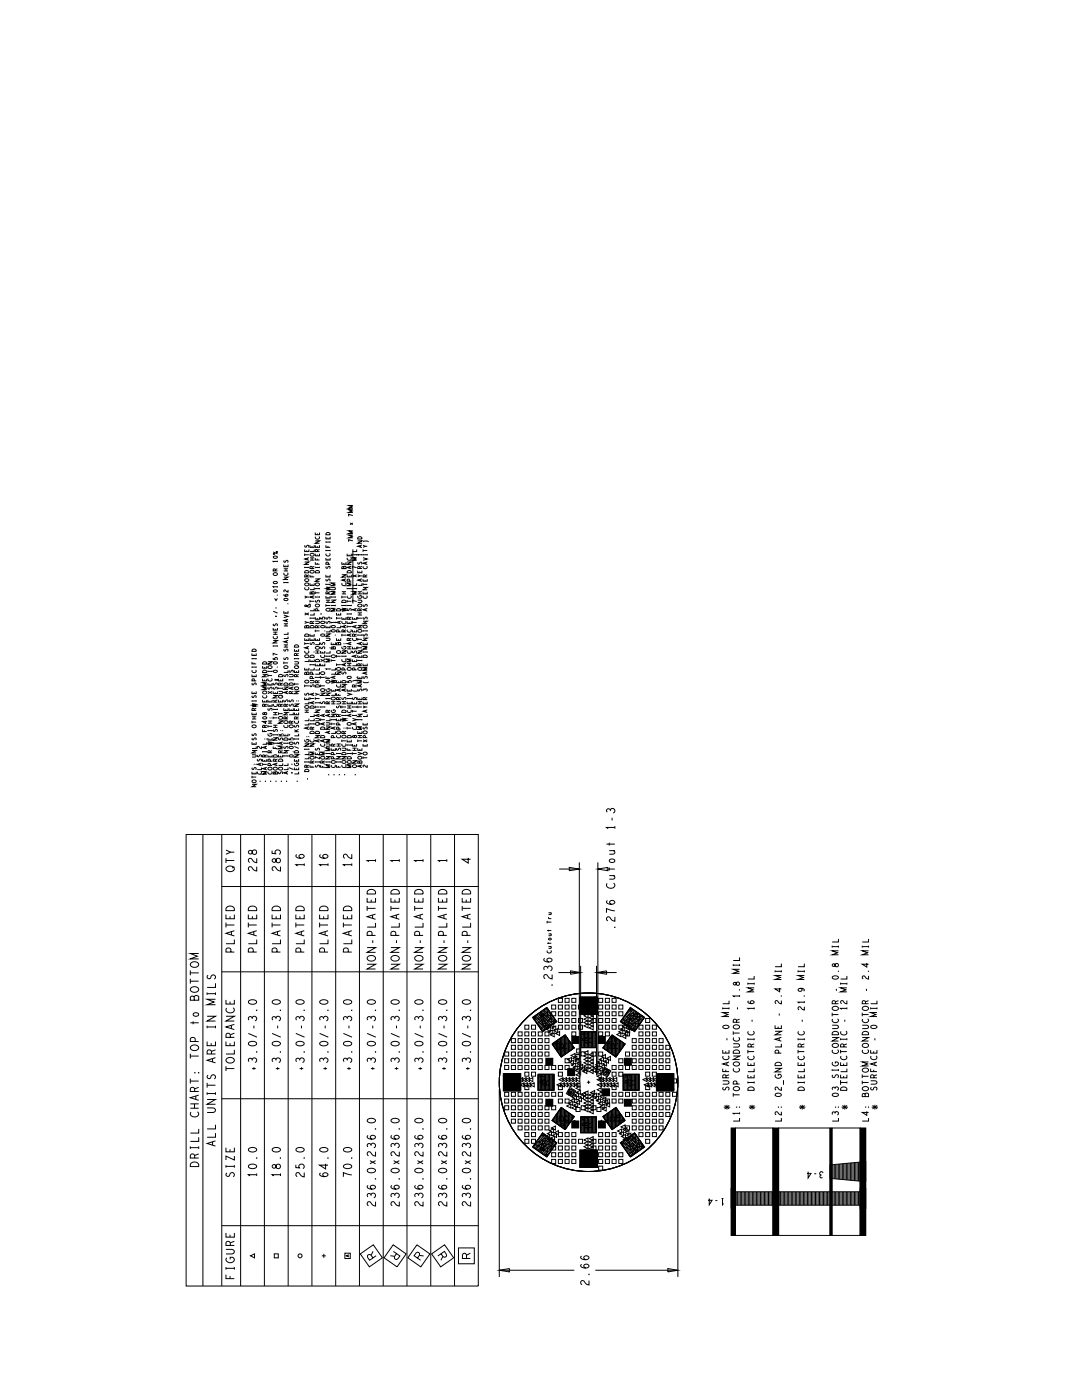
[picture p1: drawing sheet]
<svg xmlns="http://www.w3.org/2000/svg" width="216mm" height="279mm" viewBox="0 0 216 279" stroke-linecap="round" stroke-linejoin="round" font-family="sans-serif">
<g fill="none" stroke="#000" stroke-width=".2">
<path d="M54.5 110.2l.9 .3M54.5 111.1l.1-.1a.36 .36 0 0 1 .5-.1 .36 .36 0 0 1 .2 .4 .44 .44 0 0 1-.8-.2zM54.5 116.2l.1-.1a.36 .36 0 0 1 .5-.1 .36 .36 0 0 1 .2 .4 .44 .44 0 0 1-.8-.2zM54.5 117.9l.1-.1a.36 .36 0 0 1 .5-.1 .36 .36 0 0 1 .2 .4 .44 .44 0 0 1-.8-.2zM54.6 114.4a.35 .35 0 0 1 .5-.1 .35 .35 0 0 1 0 .5 .35 .35 0 0 1-.4 0 .35 .35 0 0 1-.1-.4zM54.8 119.4l.3 .4 .3-.4M54.9 113.9v-.3h-.3l-.1 .3h.9M55.4 118.8h.1M55.4 112h-.9l.2 .2M55.4 117.1h-.9l.2 .1M55.4 111.9v.3M55.4 117v.2"/>
<path d="M55.4 113.5l-.5 .2M56.6 112.7v.4h.9v-.4M56.6 115.2h.9l-.9 .5h.9M56.6 113.5h.9M56.6 113.9h.9M56.6 116.3h.9M56.6 116.1v.3M56.7 119.6v-.1a.36 .36 0 0 1 .5-.1 .36 .36 0 0 1 .2 .4 .45 .45 0 0 1-.7-.2zM56.7 111.9a.19 .19 0 0 0 0 .3 .19 .19 0 0 0 .3-.1 .24 .24 0 0 1 .3-.3 .25 .25 0 0 1 .1 .5M56.7 118.6v.1a.41 .41 0 0 0 .3 .3 .41 .41 0 0 0 .4-.3 .24 .24 0 0 0-.3-.1 .24 .24 0 0 0 0 .4M57 112.8v.3M57.1 113.5v.4"/>
<path d="M57.3 114.3a.37 .37 0 0 1-.3 .6 .37 .37 0 0 1-.3-.6M57.5 117.7v.5l-.5-.4a.21 .21 0 0 0-.4 0 .21 .21 0 0 0 .2 .3M57.5 116.1v.3M60.8 109.7v.4h.8v-.4M60.8 112.2h.8l-.8 .4h.8M60.8 110.5v.5M60.8 113.1v.3M60.8 110.7h.8M60.8 113.2h.8M60.8 118.9l.5 .3M60.9 115.6a.35 .35 0 0 1 .5-.1 .35 .35 0 0 1 0 .5 .35 .35 0 0 1-.4 0 .35 .35 0 0 1-.1-.4zM60.9 116.5a.35 .35 0 0 1 .5-.2 .35 .35 0 0 1 0 .6 .35 .35 0 0 1-.4 0 .35 .35 0 0 1-.1-.4z"/>
<path d="M60.9 108.8a.2 .2 0 0 0 0 .4 .19 .19 0 0 0 .3-.1 .24 .24 0 0 1 .3-.3 .24 .24 0 0 1 0 .4M60.9 114a.44 .44 0 0 1 .5-.1 .44 .44 0 0 1 .2 .4h-.8zM61.2 109.8v.3M61.2 115.1v-.3l-.3-.1-.1 .4h.8M61.3 111.4v.3M61.5 117.2a.37 .37 0 0 1-.3 .6 .37 .37 0 0 1-.3-.6M61.6 111.3l-.8 .3 .8 .2M61.6 119.2l-.8 .2M61.6 113.1v.3M61.6 114.7l-.4 .2M61.9 108.8v.4h.8v-.4M61.9 114.7v.4h.8"/>
<path d="M61.9 116.4v.4h.8v-.4M61.9 111.3h.8M61.9 111.8h.8M61.9 119.8v.4M61.9 120h.8M61.9 110.6a.35 .35 0 0 1 .6-.2 .35 .35 0 0 1-.1 .6 .35 .35 0 0 1-.4 0 .35 .35 0 0 1-.1-.4zM61.9 113.9a.35 .35 0 0 1 .6-.1 .35 .35 0 0 1-.1 .6 .35 .35 0 0 1-.4-.1 .35 .35 0 0 1-.1-.4zM62.2 118.2h-.3v.4h.8v-.4l-.2-.1-.2 .1-.1 .4M62.3 109v.2M62.3 114.9v.2M62.3 116.6v.2M62.3 111.3v.5"/>
<path d="M62.3 113.5l-.1-.4h-.3v.4h.8M62.4 119v.3M62.7 109.7v.4h-.8M62.7 117.3v.4h-.8M62.7 118.9l-.8 .3 .8 .2M62.7 113l-.4 .2M62.9 106.3v.4h.9v-.4M62.9 107.9h.9l-.9 .5h.9M62.9 108.8v.4h.9v-.4M62.9 110.5v.4h.9v-.4M62.9 111.4v.4h.9M62.9 112.2v.4h.9"/>
<path d="M62.9 115.5h.9l-.9 .5h.9M62.9 113.2h.9M62.9 113.1v.3M62.9 117.3v.3M62.9 118.1v.5M62.9 119v.3M62.9 117.5h.9M62.9 118.3h.9M62.9 119.2h.9M63 116.5a.35 .35 0 0 1 .5-.2 .35 .35 0 0 1 0 .6 .35 .35 0 0 1-.4 0 .35 .35 0 0 1-.1-.4zM63 114a.44 .44 0 0 1 .5-.1 .44 .44 0 0 1 .3 .4h-.9zM63 119.8a.19 .19 0 0 0 0 .3 .19 .19 0 0 0 .3 0 .24 .24 0 0 1 .3-.3 .24 .24 0 0 1 0 .4"/>
<path d="M63.3 106.5v.2M63.3 109v.2M63.3 110.7v.2M63.3 111.5v.3M63.3 112.3v.3M63.3 110.1v-.4h-.3l-.1 .4h.9M63.6 107.1a.37 .37 0 0 1-.3 .5 .37 .37 0 0 1-.3-.5M63.8 109.7l-.5 .1M63.8 113.1v.3M63.8 117.3v.3M63.8 119v.3M65 107.1v.4h.9v-.4"/>
<path d="M65 108.8v.4h.9M65 111.3v.5h.9v-.5M65 114.7v.4h.9v-.4M65 117.2l.9 .1-.9 .2 .9 .1-.9 .2M65 118.9v.5h.9v-.5M65 108.2h.9M65 108.1v.2M65 109.7v.3M65 116.5v.2M65 109.9h.9M65 116.6h.9M65 119.8h.9"/>
<path d="M65.1 106.4a.44 .44 0 0 1 .5-.1 .44 .44 0 0 1 .3 .4h-.9zM65.1 113.1a.19 .19 0 0 0 0 .3 .19 .19 0 0 0 .3-.1 .24 .24 0 0 1 .3-.3 .25 .25 0 0 1 .1 .5M65.1 115.6a.19 .19 0 0 0 0 .3 .19 .19 0 0 0 .3 0 .24 .24 0 0 1 .3-.3 .24 .24 0 0 1 .1 .4M65.4 107.3v.2M65.4 109v.2M65.4 111.5v.3M65.4 114.9v.2M65.4 119.1v.3M65.5 119.8v.4M65.5 118.5l-.2-.4-.2 .1-.1 .3h.9M65.5 112.6v-.3h-.4l-.1 .3h.9M65.7 110.5a.37 .37 0 0 1-.3 .5 .37 .37 0 0 1-.3-.5"/>
<path d="M65.9 108.1v.2M65.9 109.7v.3M65.9 116.5v.2M65.9 118.1l-.4 .2M66.1 117.2h.6l.2 .3-.2 .2h-.6M66.1 119.8h.8l-.8 .4h.8M66.1 119.2h.8M66.1 119v.3M66.9 116.3h-.8l.7 .3-.7 .3h.8M66.9 118h-.8l.7 .3-.7 .3h.8M66.9 119v.3M68.2 112.2v.4h.8v-.4"/>
<path d="M68.2 114.7h.8l-.8 .5h.8M68.2 119.2h.8M68.2 118.1h.8M68.2 118.5h.8M68.2 118.9v.5M68.3 119.9a.44 .44 0 0 1 .5-.1 .44 .44 0 0 1 .2 .4h-.8zM68.6 113.2l-.4-.1v.4h.8v-.4l-.2-.1-.2 .1v.4M68.6 112.4v.2M68.6 118.1v.4M68.7 115.6v.3M68.9 116.4a.37 .37 0 0 1-.3 .5 .37 .37 0 0 1-.3-.5M69 115.5l-.8 .3 .8 .2"/>
<path d="M69.3 110.5v.4h.8v-.4M69.3 112.2h.8l-.8 .4h.8M69.3 114.7v.4h.8v-.4M69.3 120h.8M69.3 117.5h.8M69.3 117.3v.3M69.3 119.8v.4M69.4 114a.44 .44 0 0 1 .5-.1 .44 .44 0 0 1 .2 .4h-.8zM69.7 110.7v.2M69.7 114.9v.2M69.8 116l-.1-.4-.4 .1v.3h.8M69.8 113.1v.3"/>
<path d="M69.9 104.4l.5 .3M70 111.3a.37 .37 0 0 1-.3 .6 .37 .37 0 0 1-.4-.6M70 118.9a.37 .37 0 0 1-.3 .5 .37 .37 0 0 1-.4-.5M70.1 113l-.8 .2 .8 .3M70.1 116.3h-.8l.7 .3-.7 .3h.8M70.1 117.3v.3M70.3 110.7h.9M70.3 117.5h.9M70.3 110.6v.2M70.3 117.3v.3M70.3 114.7l.9 .5M70.4 100.9h-.8l.7 .3-.7 .2h.8"/>
<path d="M70.4 101.7h-.8l.7 .3-.7 .3h.8M70.4 102.9l-.8-.3v.4M70.4 105.9h-.8l.7 .3-.7 .3h.8M70.4 106.8h-.8l.7 .3-.7 .2h.8M70.4 107.9l-.8-.2v.4M70.4 104.4l-.5 .3M70.4 109.6v10.8M71.2 109.7v.4h-.9M71.2 111.3h-.9l.7 .3-.7 .2h.9M71.2 113.3l-.9-.3v.5M71.2 116.4v.4h-.9M71.2 118h-.9l.7 .3-.7 .3h.9"/>
<path d="M71.2 110.6v.2M71.2 117.3v.3M71.2 114.7l-.9 .5M71.4 107.9h.8l-.8 .5h.8M71.4 113.9v.4h.8v-.4M71.4 119.8h.6l.2 .2-.2 .2h-.6M71.4 118.1h.8M71.4 118.5h.8M71.4 114.7l.4 .2M71.5 118.9a.36 .36 0 0 0 .3 .5 .36 .36 0 0 0 .3-.5h-.3v.2M71.5 107.2a.44 .44 0 0 1 .5-.1 .44 .44 0 0 1 .2 .5h-.8zM71.5 112.2a.19 .19 0 0 0-.1 .3 .19 .19 0 0 0 .3 0 .25 .25 0 0 1 .4-.3 .24 .24 0 0 1 0 .4"/>
<path d="M71.8 114.1v.2M71.8 118.1v.4M71.8 113.5v-.4h-.4v.4h.8M71.9 108.9v.3M71.9 115.6v.3M72.2 108.8l-.8 .2 .8 .3M72.2 110.7h-.8l.1 .1M72.2 114.9l-.8 .2M72.2 115.5l-.8 .3 .8 .2M72.2 116.4v.4h-.8M72.2 110.6v.2M72.2 113l-.4 .2"/>
<path d="M72.4 108.1l.3-.1h.6l.3 .1M72.4 111.3l.9 .3-.9 .2M72.4 115.6v.4h.9v-.4M72.4 117.2h.9l-.9 .5h.9M72.4 118.1v.4h.9v-.4M72.4 110.7h.9M72.4 109.9h.9M72.4 116.6h.9M72.4 108.8l.5 .2M72.4 109.6v.5M72.4 110.6v.2M72.4 116.4v.5"/>
<path d="M72.8 115.7v.3M72.8 118.3v.2M72.9 115.1l-.1-.3-.3-.1-.1 .4h.9M73 112.2v.4M73.2 113a.37 .37 0 0 1-.3 .5 .37 .37 0 0 1-.4-.5M73.2 118.9a.37 .37 0 0 1-.3 .5 .37 .37 0 0 1-.4-.5M73.3 109l-.9 .2M73.3 112.1l-.9 .3 .9 .3M73.3 110.6v.2M73.3 114.7l-.4 .2M50.3 130.4v.4h.8v-.4M50.3 132.1v.4h.8"/>
<path d="M50.3 134.6v.4h.8v-.4M50.3 138v.4h.8v-.4M50.3 131.5h.8M50.3 131.3v.3M50.3 133v.3M50.3 139.8v.2M50.3 133.1h.8M50.3 139.9h.8M50.4 129.6a.44 .44 0 0 1 .5 0 .44 .44 0 0 1 .2 .4h-.8zM50.4 136.3a.19 .19 0 0 0-.1 .3 .19 .19 0 0 0 .3 0 .25 .25 0 0 1 .4-.3 .24 .24 0 0 1 0 .4M50.4 138.9a.19 .19 0 0 0-.1 .3 .19 .19 0 0 0 .3-.1 .25 .25 0 0 1 .4-.3 .25 .25 0 0 1 0 .5M50.7 130.6v.2"/>
<path d="M50.7 132.2v.3M50.7 134.8v.2M50.7 138.2v.2M50.8 135.9l-.1-.4h-.4v.4h.8M51 133.7a.37 .37 0 0 1-.3 .6 .37 .37 0 0 1-.3-.5M51.1 131.3v.3M51.1 133v.3M51.1 139.8v.2M52.4 132.9v.4h.8v-.4M52.4 134.6h.8l-.8 .5h.8M52.4 135.5v.4h.8v-.4M52.4 139.7v.4h.8v-.4"/>
<path d="M52.5 138a.35 .35 0 0 1 .5-.1 .35 .35 0 0 1 0 .6 .35 .35 0 0 1-.4-.1 .35 .35 0 0 1-.1-.4zM52.5 132.2a.44 .44 0 0 1 .5-.1 .44 .44 0 0 1 .2 .4h-.8zM52.5 133.9a.44 .44 0 0 1 .5-.1 .44 .44 0 0 1 .2 .4h-.8zM52.8 133.1v.2M52.8 135.6v.3M52.8 139.8v.3M53.1 138.8a.37 .37 0 0 1-.3 .5 .37 .37 0 0 1-.3-.5M53.2 136.2h-.8l.7 .3-.7 .3h.8M53.2 137.1h-.8l.7 .3-.7 .2h.8M53.5 132.1h.8l-.8 .4h.8M53.5 136.3v.4h.8v-.4M53.5 139.7v.4h.8v-.4"/>
<path d="M53.5 134h.8M53.5 133.9v.2M53.5 134.6v.5M53.5 134.8h.8M53.5 138l.8 .4M53.5 133a.35 .35 0 0 1 .6-.2 .35 .35 0 0 1-.1 .6 .35 .35 0 0 1-.4 0 .35 .35 0 0 1-.1-.4zM53.6 137.2a.19 .19 0 0 0-.1 .3 .19 .19 0 0 0 .3-.1 .24 .24 0 0 1 .3-.3 .25 .25 0 0 1 .1 .5M53.9 136.5v.2M53.9 139.8v.3M54.2 135.4a.37 .37 0 0 1-.3 .6 .37 .37 0 0 1-.4-.6M54.3 133.9v.2M54.3 138l-.8 .4"/>
<path d="M54.5 125.3v.5h.9v-.5M54.5 127.8h.9l-.9 .5h.9M54.5 131.3v.3h.4a.25 .25 0 0 1 0-.3 .25 .25 0 0 1 .4 0 .25 .25 0 0 1-.1 .4M54.5 138v.4h.9v-.4M54.5 138.8h.9l-.9 .5h.9M54.5 122l.9 .4M54.5 126.2h.9M54.5 126.6h.9M54.5 128.9h.9M54.5 128.8v.2M54.5 139.7l.5 .4M54.5 132.2l.1-.1a.36 .36 0 0 1 .5-.1 .36 .36 0 0 1 .2 .4 .44 .44 0 0 1-.8-.2z"/>
<path d="M54.5 133.9l.1-.1a.36 .36 0 0 1 .5-.1 .36 .36 0 0 1 .2 .4 .44 .44 0 0 1-.8-.2zM54.6 124.5a.19 .19 0 0 0 0 .3 .19 .19 0 0 0 .3 0 .24 .24 0 0 1 .3-.3 .24 .24 0 0 1 0 .4M54.6 136.3a.19 .19 0 0 0 0 .3 .19 .19 0 0 0 .3 0 .24 .24 0 0 1 .3-.3 .24 .24 0 0 1 0 .4M54.6 137.2a.19 .19 0 0 0 0 .3 .19 .19 0 0 0 .3-.1 .24 .24 0 0 1 .3-.3 .25 .25 0 0 1 0 .5M54.9 135.6h.2v.1h-.2zM54.9 123h.4M54.9 125.5v.3M54.9 138.2v.2M54.9 126.2v.4M55.1 121.2v.3M55.1 122.9v.2M55.2 127a.37 .37 0 0 1-.3 .5 .37 .37 0 0 1-.3-.5"/>
<path d="M55.4 133.1h.1M55.4 130.6l-.9-.2v.4M55.4 128.8v.2M55.4 139.7l-.6 .2M55.4 135.6v.1h-.2v-.1l.4 .1M55.6 135.5v.4h.8v-.4M55.6 138h.6l.2 .2-.2 .2h-.6M55.6 139.7v.4h.8v-.4M55.6 137.4h.8M55.6 137.2v.3M55.6 138.9a.35 .35 0 0 1 .6-.2 .35 .35 0 0 1 0 .6 .35 .35 0 0 1-.5 0 .35 .35 0 0 1-.1-.4zM55.7 134.7a.44 .44 0 0 1 .5-.1 .44 .44 0 0 1 .2 .5h-.8z"/>
<path d="M56 135.6v.3M56 139.8v.3M56 136.7l-.1-.4-.3 .1v.3h.8M56.4 136.3l-.4 .2M56.4 137.2v.3M56.4 138.8l-.2 .2M56.6 122v.4h.9v-.4M56.6 122.7l.9 .3-.9 .3M56.6 137.1h.9l-.9 .5h.9M56.6 132.1v.4M56.6 124.5h.9M56.6 124.9h.9"/>
<path d="M56.6 128.7h.9M56.6 129.1h.9M56.6 132.3h.9M56.7 133a.35 .35 0 0 1 .5-.2 .35 .35 0 0 1 0 .6 .35 .35 0 0 1-.4 0 .35 .35 0 0 1-.1-.4zM56.7 129.6a.19 .19 0 0 0 0 .3 .19 .19 0 0 0 .3-.1 .24 .24 0 0 1 .3-.2 .24 .24 0 0 1 .1 .4M56.7 131.3a.19 .19 0 0 0 0 .3 .19 .19 0 0 0 .3-.1 .24 .24 0 0 1 .3-.3 .25 .25 0 0 1 .1 .5M56.7 134.6a.2 .2 0 0 0 0 .4 .19 .19 0 0 0 .3-.1 .24 .24 0 0 1 .3-.3 .24 .24 0 0 1 .1 .4M56.7 136.4a.44 .44 0 0 1 .5-.1 .44 .44 0 0 1 .3 .4h-.9zM56.7 139.7a.19 .19 0 0 0 0 .3 .19 .19 0 0 0 .3 0 .24 .24 0 0 1 .3-.3 .24 .24 0 0 1 .1 .4M57 122.1v.3M57.1 124.5v.4M57.1 128.7v.4"/>
<path d="M57.2 123.7v.3M57.2 127.9v.3M57.2 138v.4M57.5 120.5h.1M57.5 123.6l-.9 .3 .9 .2M57.5 126.2v.4h-.9M57.5 127v.4h-.9M57.5 127.8l-.9 .3 .9 .2M57.5 133.8v.4h-.9M57.5 137.9l-.9 .3 .9 .3M57.7 134.6h.6l.2 .2-.2 .3h-.6M57.7 135.7h.8"/>
<path d="M57.7 135.5v.3M57.8 133.8a.19 .19 0 0 0-.1 .3 .2 .2 0 0 0 .4 0 .24 .24 0 0 1 .3-.3 .24 .24 0 0 1 0 .4M57.8 136.4a.44 .44 0 0 1 .5-.1 .44 .44 0 0 1 .2 .4h-.8zM57.8 139.7a.19 .19 0 0 0-.1 .3 .2 .2 0 0 0 .4 0 .24 .24 0 0 1 .3-.3 .24 .24 0 0 1 0 .4M58.1 138.4l-.1-.4-.3 .1v.3h.8M58.2 137.2v.3M58.5 137.1l-.8 .3 .8 .2M58.5 135.5v.3M58.5 138l-.4 .2M58.7 129.6v.4h.9v-.4M58.7 132.1h.7l.2 .2-.2 .2h-.7M58.7 133.8v.4h.9v-.4"/>
<path d="M58.7 138h.9l-.9 .4h.9M58.7 131.5h.9M58.7 131.3v.3M58.7 136.3v.5M58.7 136.5h.9M58.8 133a.35 .35 0 0 1 .6-.2 .35 .35 0 0 1-.1 .6 .35 .35 0 0 1-.4 0 .35 .35 0 0 1-.1-.4zM58.8 137.2a.35 .35 0 0 1 .6-.1 .35 .35 0 0 1-.1 .5 .35 .35 0 0 1-.4 0 .35 .35 0 0 1-.1-.4zM58.8 128.8a.44 .44 0 0 1 .5-.1 .44 .44 0 0 1 .3 .5h-.9zM59.2 129.7v.3M59.2 133.9v.3M59.2 130.8l-.1-.3h-.3l-.1 .3h.9M59.2 135l-.1-.3-.3-.1-.1 .4h.9"/>
<path d="M59.2 139.9h.1M59.6 139.9h.1M59.6 130.4l-.4 .2M59.6 131.3v.3M59.6 132.9l-.2 .2M59.6 134.6l-.4 .2M60.8 127.4v.4h.8v-.4M60.8 133.3v.4h.8v-.4M60.8 139.2v.4h.8v-.4M60.8 128.2v.5M60.8 136.6v.5M60.8 122.3l.8 .4"/>
<path d="M60.8 124l.5 .2M60.8 128.4h.8M60.8 136.9h.8M60.9 130.8a.35 .35 0 0 1 .5-.1 .35 .35 0 0 1 0 .5 .35 .35 0 0 1-.4 0 .35 .35 0 0 1-.1-.4zM60.9 135.9a.35 .35 0 0 1 .5-.2 .35 .35 0 0 1 0 .6 .35 .35 0 0 1-.4 0 .35 .35 0 0 1-.1-.4zM60.9 126.6a.44 .44 0 0 1 .5-.1 .44 .44 0 0 1 .2 .5h-.8zM60.9 138.4a.19 .19 0 0 0 0 .3 .19 .19 0 0 0 .3-.1 .24 .24 0 0 1 .3-.2 .24 .24 0 0 1 0 .4M61.2 125l-.4-.1v.4h.8v-.3l-.2-.2-.2 .1v.4M61.2 134.3l-.4-.1v.4h.8v-.4l-.2-.1-.2 .1v.4M61.2 127.6v.2M61.2 133.5v.2M61.2 139.4v.2"/>
<path d="M61.3 129.1v.4M61.5 129.9a.37 .37 0 0 1-.3 .5 .37 .37 0 0 1-.3-.5M61.6 120.5l.3 .2-.1 .5h-.3l-.4-.5-.3 .2 .3 .2 .8-.6M61.6 124.2l-.8 .2M61.6 129l-.8 .3 .8 .2M61.6 131.6v.4h-.8M61.6 122.3l-.8 .4M61.9 126.5v.5h.8v-.5M61.9 127.4v.4h.8v-.4M61.9 131.6v.4h.8v-.4M61.9 135.8h.6l.2 .2-.2 .3h-.6M61.9 123.2v.3"/>
<path d="M61.9 132.5v.3M61.9 139.2v.4M61.9 123.4h.8M61.9 132.7h.8M61.9 139.4h.8M62 124.9a.44 .44 0 0 1 .4 0 .44 .44 0 0 1 .3 .4h-.8zM62 128.3a.19 .19 0 0 0-.1 .3 .19 .19 0 0 0 .3-.1 .24 .24 0 0 1 .3-.3 .25 .25 0 0 1 .1 .5M62 130.8a.44 .44 0 0 1 .4 0 .44 .44 0 0 1 .3 .4h-.8zM62 136.7a.19 .19 0 0 0-.1 .3 .19 .19 0 0 0 .3-.1 .24 .24 0 0 1 .3-.2 .24 .24 0 0 1 .1 .4M62.3 126.7v.3M62.3 127.6v.2M62.3 131.8v.2"/>
<path d="M62.3 124.4l-.1-.3-.2-.1-.1 .4h.8M62.3 134.6v-.4h-.4v.4h.8M62.3 135.4v-.3h-.4v.3h.8M62.4 138.4v.3M62.7 130.1h.1M62.7 121.5v.4h-.8M62.7 122.3v.4h-.8M62.7 133.3v.4h-.8M62.7 138.3l-.8 .3 .8 .2M62.7 140l-.8 .3 .8 .2M62.7 123.2v.3M62.7 132.5v.3"/>
<path d="M62.7 124l-.4 .2M62.9 123.2v.4h.9v-.4M62.9 124h.6l.3 .2-.3 .2h-.6M62.9 127.4v.4h.9v-.4M62.9 132.4v.5h.9v-.5M62.9 139.4h.9M62.9 125.7v.4M62.9 135.1v.2M62.9 139.2v.4M62.9 125.9h.9M62.9 129.9h.9M62.9 130.3h.9"/>
<path d="M62.9 135.2h.9M62.9 138.4l.5 .2M63 120.7a.35 .35 0 0 1 .5-.2 .35 .35 0 0 1 0 .6 .35 .35 0 0 1-.4 0 .35 .35 0 0 1-.1-.4zM63 129.1a.35 .35 0 0 1 .5-.1 .35 .35 0 0 1 0 .5 .35 .35 0 0 1-.4 0 .35 .35 0 0 1-.1-.4zM63 131.7a.44 .44 0 0 1 .5-.1 .44 .44 0 0 1 .3 .4h-.9zM63 136.7a.44 .44 0 0 1 .5 0 .44 .44 0 0 1 .3 .4h-.9zM63.3 123.3v.3M63.3 127.6v.2M63.3 132.6v.3M63.3 129.9v.4M63.3 125.3v-.4h-.3l-.1 .4h.9M63.3 136.2v-.3l-.3-.1-.1 .4h.9"/>
<path d="M63.4 121.9v-.3h-.4l-.1 .3h.9M63.8 128.2v.4h-.9M63.8 133.3v.4h-.9M63.8 134.1v.5h-.9M63.8 138.6l-.9 .2M63.8 135.1v.2M63.8 124.9l-.5 .1M63.8 135.8l-.5 .2M64 123.2v.3h.3a.25 .25 0 0 1 .1-.3 .25 .25 0 0 1 .4 .1 .25 .25 0 0 1-.1 .3M64 129.9v.4h.8v-.4M64 132.4v.5h.8v-.5M64 138.3h.8l-.8 .5h.8"/>
<path d="M64 136.9h.8M64 135.2h.8M64 122.4l.2 .1M64 122.6h.2M64 131.6l.8 .4M64 134.9v.5M64 136.6v.5M64 124.1h.1a.36 .36 0 0 1 .4-.2 .36 .36 0 0 1 .2 .5 .44 .44 0 0 1-.7-.3zM64 125l.1-.1a.36 .36 0 0 1 .4-.1 .36 .36 0 0 1 .2 .4 .44 .44 0 0 1-.7-.2zM64 126.7l.1-.1a.36 .36 0 0 1 .4-.1 .36 .36 0 0 1 .2 .4 .44 .44 0 0 1-.7-.2zM64 134.2a.35 .35 0 0 1 .6-.2 .35 .35 0 0 1 0 .6 .35 .35 0 0 1-.5 0 .35 .35 0 0 1-.1-.4zM64 137.6a.35 .35 0 0 1 .6-.2 .35 .35 0 0 1 0 .6 .35 .35 0 0 1-.5 0 .35 .35 0 0 1-.1-.4z"/>
<path d="M64.1 128.3a.19 .19 0 0 0-.1 .3 .19 .19 0 0 0 .3-.1 .25 .25 0 0 1 .4-.3 .25 .25 0 0 1 0 .5M64.1 129.1a.19 .19 0 0 0-.1 .3 .19 .19 0 0 0 .3 0 .25 .25 0 0 1 .4-.3 .24 .24 0 0 1 0 .4M64.4 130.1v.2M64.4 132.6v.3M64.7 130.7a.37 .37 0 0 1-.3 .6 .37 .37 0 0 1-.4-.6M64.8 125.9h.1M64.8 131.6l-.8 .4M65 124.9v.4h.9v-.4M65 126.5h.9l-.9 .5h.9M65 127.4h.6l.3 .2-.3 .2h-.6M65 135v.4h.9M65 138.3h.9l-.9 .5h.9"/>
<path d="M65 139.4h.9M65 120.6v.5M65 130.8v.3M65 139.3v.2M65 120.2h.9M65 120.8h.9M65 131h.9M65.1 121.5a.35 .35 0 0 1 .5-.1 .35 .35 0 0 1 0 .5 .35 .35 0 0 1-.4 0 .35 .35 0 0 1-.1-.4zM65.1 135.9a.35 .35 0 0 1 .5-.2 .35 .35 0 0 1 0 .6 .35 .35 0 0 1-.4 0 .35 .35 0 0 1-.1-.4zM65.1 137.5a.36 .36 0 0 0 .3 .5 .36 .36 0 0 0 .4-.5l-.3-.1v.3M65.1 123.2a.19 .19 0 0 0 0 .3 .19 .19 0 0 0 .3-.1 .24 .24 0 0 1 .3-.2 .24 .24 0 0 1 .1 .4M65.1 124a.19 .19 0 0 0 0 .3 .19 .19 0 0 0 .3 0 .24 .24 0 0 1 .3-.3 .24 .24 0 0 1 .1 .4"/>
<path d="M65.4 125v.3M65.4 135.1v.3M65.9 129.3h.1M65.9 125.7v.4h-.9M65.9 129.9v.4h-.9M65.9 131.5h-.9l.7 .3-.7 .3h.9M65.9 133.5h-.9l.2 .1M65.9 130.8v.3M65.9 133.4v.2M65.9 139.3v.2M66.1 128.2v.4h.8v-.4M66.1 135.7l.8 .2-.8 .1 .8 .2-.8 .1"/>
<path d="M66.1 137.5v.4h.8v-.4M66.1 120.8h.8M66.1 120.7v.3M66.1 131.6v.5M66.1 123.3h.2M66.1 123.4l.2 .1M66.1 131.8h.8M66.1 125l.1-.1a.36 .36 0 0 1 .4-.1 .36 .36 0 0 1 .2 .4 .45 .45 0 0 1-.7-.2zM66.1 125.8h.1a.36 .36 0 0 1 .4-.2 .36 .36 0 0 1 .2 .5 .45 .45 0 0 1-.7-.3zM66.2 130.8a.35 .35 0 0 1 .5-.1 .35 .35 0 0 1 0 .5 .35 .35 0 0 1-.4 0 .35 .35 0 0 1-.1-.4zM66.2 139.3a.35 .35 0 0 1 .5-.2 .35 .35 0 0 1 0 .6 .35 .35 0 0 1-.4-.1 .35 .35 0 0 1-.1-.3zM66.5 129.2h-.4v.3h.8v-.3l-.3-.1-.1 .4"/>
<path d="M66.5 128.4v.2M66.5 137.7v.2M66.6 135v.4M67 126.8h.1M66.9 121.4h-.8l.7 .3-.7 .3h.8M66.9 124.2h-.8l.2 .1M66.9 133.3v.4h-.8M66.9 134.1v.5h-.8M66.9 134.9l-.8 .3 .8 .2M66.9 138.4v.4h-.8M66.9 120.7v.3M66.9 124.1v.2"/>
<path d="M67.1 122.3v.4h.9v-.4M67.1 127.4v.4h.9v-.4M67.1 134.1h.9l-.9 .5h.9M67.1 135.8v.4h.9v-.4M67.1 138.4v.4h.9M67.1 123.4h.9M67.1 132.7h.9M67.1 131h.9M67.1 123.1v.5M67.1 130.7v.5M67.1 132.4v.5M67.2 130a.35 .35 0 0 1 .6-.2 .35 .35 0 0 1-.1 .6 .35 .35 0 0 1-.4 0 .35 .35 0 0 1-.1-.4z"/>
<path d="M67.2 133.3a.35 .35 0 0 1 .6-.1 .35 .35 0 0 1-.1 .6 .35 .35 0 0 1-.4-.1 .35 .35 0 0 1-.1-.4zM67.2 121.6a.44 .44 0 0 1 .5-.1 .44 .44 0 0 1 .3 .4h-.9zM67.5 128.4l-.3-.1-.1 .4h.9v-.4l-.2-.1-.2 .1-.1 .4M67.6 122.5v.2M67.6 127.6v.2M67.6 136v.2M67.6 138.5v.3M67.6 139.6l-.1-.3h-.3l-.1 .3h.9M67.6 126.1v-.3h-.4l-.1 .3h.9M67.7 124v.4M67.7 137.6v.3M67.9 136.6a.37 .37 0 0 1-.3 .6 .37 .37 0 0 1-.4-.6"/>
<path d="M68 124l-.9 .2 .9 .3M68 124.9v.4h-.9M68 137.5l-.9 .2 .9 .3M68 139.2l-.4 .2M68.2 121.4l.8 .1-.8 .2 .8 .2-.8 .1M68.2 123.2v.4h.8v-.4M68.2 129.9h.8l-.8 .5h.8M68.2 136.6h.8l-.8 .5h.8M68.2 120.8h.8M68.2 131h.8M68.2 120.7v.3M68.2 126.5v.5"/>
<path d="M68.2 130.8v.3M68.2 126.8h.8M68.3 129.1a.36 .36 0 0 0 .3 .5 .36 .36 0 0 0 .4-.5l-.4-.1v.2M68.3 134.2a.19 .19 0 0 0 0 .3 .19 .19 0 0 0 .3-.1 .24 .24 0 0 1 .3-.3 .25 .25 0 0 1 0 .5M68.3 135.9a.44 .44 0 0 1 .5-.1 .44 .44 0 0 1 .2 .5h-.8zM68.3 139.2a.19 .19 0 0 0 0 .3 .19 .19 0 0 0 .3 0 .24 .24 0 0 1 .3-.3 .24 .24 0 0 1 0 .4M68.6 123.3v.3M68.6 126.1l-.1-.4-.3 .1v.3h.8M68.7 128.4h.1M68.7 133.7v-.3h-.5v.3h.8M68.7 124.9v.3M68.7 132.5v.3"/>
<path d="M68.7 137.6v.3M68.9 124a.37 .37 0 0 1-.3 .5 .37 .37 0 0 1-.3-.5M68.9 131.6a.37 .37 0 0 1-.3 .5 .37 .37 0 0 1-.3-.5M69.1 128.4h.1M69 124.8l-.8 .3 .8 .2M69 132.4l-.8 .3 .8 .2M69 137.5l-.8 .2 .8 .3M69 120.7v.3M69 130.8v.3M69 125.7l-.4 .2M69.3 124v.4h.8v-.4M69.3 135.9v.3h.3a.25 .25 0 0 1 .1-.4 .25 .25 0 0 1 .3 .1 .25 .25 0 0 1 0 .4"/>
<path d="M69.3 137.5v.4h.8v-.4M69.3 138.3l.8 .3-.8 .2M69.3 139.4h.8M69.3 120.8h.8M69.3 120.7v.3M69.3 122.4v.3M69.3 124.8v.5M69.3 139.3v.2M69.3 122.5h.8M69.3 125.1h.8M69.3 129.1h.8M69.3 129.5h.8"/>
<path d="M69.3 132.4h.8M69.3 132.9h.8M69.3 135.1l.1-.1a.36 .36 0 0 1 .4-.1 .36 .36 0 0 1 .2 .4 .45 .45 0 0 1-.7-.2zM69.3 133.3a.35 .35 0 0 1 .6-.1 .35 .35 0 0 1 0 .6 .35 .35 0 0 1-.5-.1 .35 .35 0 0 1-.1-.4zM69.4 121.5a.19 .19 0 0 0-.1 .3 .19 .19 0 0 0 .3 0 .25 .25 0 0 1 .4-.3 .24 .24 0 0 1 0 .4M69.7 124.2v.2M69.7 137.7v.2M69.7 129.1v.4M69.7 132.4v.5M69.7 123.6l-.1-.4h-.3v.4h.8M69.7 127.8v-.3h-.4v.3h.8M69.8 126.6v.3"/>
<path d="M69.8 128.3v.3M70 125.6a.37 .37 0 0 1-.3 .6 .37 .37 0 0 1-.4-.5M70 129.9a.37 .37 0 0 1-.3 .5 .37 .37 0 0 1-.4-.5M70.1 126.5l-.8 .3 .8 .2M70.1 128.2l-.8 .2 .8 .3M70.1 131.5h-.8l.7 .3-.7 .3h.8M70.1 120.7v.3M70.1 122.4v.3M70.1 139.3v.2M70.1 123.2l-.4 .1M70.1 127.4l-.4 .1M70.3 123.2v.4h.9v-.4"/>
<path d="M70.3 125.7v.4h.9v-.4M70.3 129.1v.4h.9v-.4M70.3 131.6v.4h.9v-.4M70.3 136l.3-.2h.6l.2 .2M70.3 137.8l.3 .1h.6l.2-.1M70.3 124v.5M70.3 124.2h.9M70.4 129.9a.2 .2 0 0 0 0 .4 .19 .19 0 0 0 .3-.1 .24 .24 0 0 1 .3-.3 .24 .24 0 0 1 .1 .4M70.4 139.2a.19 .19 0 0 0 0 .3 .19 .19 0 0 0 .3 0 .24 .24 0 0 1 .3-.3 .24 .24 0 0 1 .1 .4M70.7 123.3v.3M70.7 125.9v.2M70.7 129.2v.3"/>
<path d="M70.7 131.8v.2M70.8 127l-.1-.4h-.3l-.1 .4h.9M70.8 137.1l-.1-.4h-.3l-.1 .4h.9M70.8 133.7v-.3h-.4l-.1 .3h.9M70.9 121.5v.4M70.9 124.9v.3M70.9 130.8v.3M71 127.3a.37 .37 0 0 1-.3 .6 .37 .37 0 0 1-.3-.5M71.1 135.2h.2M71.2 120l-.9-.2v.4M71.2 121.4l-.9 .3 .9 .2M71.2 124.8l-.9 .3 .9 .2"/>
<path d="M71.2 130.7l-.9 .3 .9 .2M71.2 132.4v.5h-.9M71.2 126.5l-.4 .2M71.2 136.7l-.4 .1M71.4 124.8h.8l-.8 .5h.8M71.4 129.9h.8l-.8 .5h.8M71.4 130.8v.4h.8v-.4M71.4 135v.4h.8v-.4M71.4 139.2v.4h.8v-.4M71.4 123.4h.8M71.4 131.8h.8M71.4 126.8h.8"/>
<path d="M71.4 122.3h.8M71.4 122.7h.8M71.4 123.1v.5M71.4 126.6v.3M71.4 127.4v.4M71.4 129v.5M71.4 131.7v.2M71.4 127.6h.8M71.4 129.3h.8M71.4 120.7a.35 .35 0 0 1 .6-.2 .35 .35 0 0 1 0 .6 .35 .35 0 0 1-.4 0 .35 .35 0 0 1-.2-.4zM71.4 125.7a.37 .37 0 0 1 .6-.1 .37 .37 0 0 1 .1 .5 .37 .37 0 0 1-.5 .1 .37 .37 0 0 1-.2-.5zM71.4 133.3a.35 .35 0 0 1 .6-.1 .35 .35 0 0 1 0 .6 .35 .35 0 0 1-.4-.1 .35 .35 0 0 1-.2-.4z"/>
<path d="M71.5 137.5a.19 .19 0 0 0-.1 .3 .19 .19 0 0 0 .3 0 .25 .25 0 0 1 .4-.3 .24 .24 0 0 1 0 .4M71.8 130.9v.3M71.8 135.1v.3M71.8 139.4v.2M71.8 122.3v.4M71.8 121.9v-.3l-.3-.1-.1 .4h.8M71.8 132.9l-.1-.4h-.3v.4h.8M71.9 128.3v.3M71.9 136.7v.3M72.2 128.2l-.8 .2 .8 .3M72.2 135.8h-.8l.7 .2-.7 .3h.8M72.2 136.6l-.8 .3 .8 .2"/>
<path d="M72.2 126.6v.3M72.2 131.7v.2M72.2 121.5l-.4 .1M72.2 132.4l-.4 .2M72.4 124h.9l-.9 .5h.9M72.4 127.4h.9l-.9 .4h.9M72.4 128.2v.4h.9v-.4M72.4 132.4v.5h.9v-.5M72.4 136.1l.3 .1h.6l.3-.1M72.4 125.9h.9M72.4 125.8v.2M72.4 130v.3"/>
<path d="M72.4 130.1h.9M72.5 124.9a.35 .35 0 0 1 .6-.1 .35 .35 0 0 1-.1 .5 .35 .35 0 0 1-.4 0 .35 .35 0 0 1-.1-.4zM72.5 120.7a.19 .19 0 0 0 0 .3 .19 .19 0 0 0 .3-.1 .24 .24 0 0 1 .3-.3 .25 .25 0 0 1 .1 .5M72.5 123.2a.19 .19 0 0 0 0 .3 .19 .19 0 0 0 .3-.1 .24 .24 0 0 1 .3-.2 .24 .24 0 0 1 .1 .4M72.5 126.6a.19 .19 0 0 0 0 .3 .19 .19 0 0 0 .3-.1 .24 .24 0 0 1 .3-.3 .25 .25 0 0 1 .1 .5M72.5 130.8a.44 .44 0 0 1 .5 0 .44 .44 0 0 1 .3 .4h-.9zM72.5 135a.19 .19 0 0 0 0 .3 .19 .19 0 0 0 .3 0 .24 .24 0 0 1 .3-.3 .24 .24 0 0 1 .1 .4M72.8 137.6a.2 .2 0 0 0-.3-.1 .2 .2 0 0 0 0 .4M72.8 137.7a.24 .24 0 0 1 .2-.2 .24 .24 0 0 1 .3 .2 .24 .24 0 0 1-.2 .3M72.8 128.4v.2M72.8 132.6v.3M72.9 139.6l-.1-.3h-.3l-.1 .3h.9"/>
<path d="M73 121.5v.4M73 134.2v.3M73.3 121.4l-.9 .3 .9 .2M73.3 129h-.9l.7 .3-.7 .3h.9M73.3 133.2h-.9l.7 .3-.7 .3h.9M73.3 134.1l-.9 .2 .9 .3M73.3 125.8v.2M73.3 130v.3M73.3 139.2l-.4 .2M50.3 140.4l.8 .2-.8 .1 .8 .2-.8 .2M50.3 142.2v.4h.8v-.4M50.3 148.1v.4h.8v-.4"/>
<path d="M50.3 149.8h.8l-.8 .5h.8M50.3 150.6h.6l.2 .3-.2 .2h-.6M50.3 154v.4h.8v-.4M50.3 156.5h.8l-.8 .5h.8M50.3 143.9v.5M50.3 154.8v.5M50.3 143h.8M50.3 143.5h.8M50.3 144.1h.8M50.3 155.1h.8M50.4 144.8a.35 .35 0 0 1 .5-.1 .35 .35 0 0 1 0 .5 .35 .35 0 0 1-.4 0 .35 .35 0 0 1-.1-.4zM50.4 155.8a.35 .35 0 0 1 .5-.2 .35 .35 0 0 1 0 .6 .35 .35 0 0 1-.4 0 .35 .35 0 0 1-.1-.4z"/>
<path d="M50.4 146.5a.19 .19 0 0 0-.1 .3 .19 .19 0 0 0 .3-.1 .25 .25 0 0 1 .4-.3 .25 .25 0 0 1 0 .5M50.4 147.3a.19 .19 0 0 0-.1 .3 .19 .19 0 0 0 .3 0 .25 .25 0 0 1 .4-.3 .24 .24 0 0 1 0 .4M50.4 153.2a.19 .19 0 0 0-.1 .3 .19 .19 0 0 0 .3 0 .25 .25 0 0 1 .4-.3 .24 .24 0 0 1 0 .4M50.7 142.4v.2M50.7 148.3v.2M50.7 154.2v.2M50.7 143v.5M50.7 141.8v-.3l-.3-.1-.1 .4h.8M50.8 152.5h.1M51.2 152.5h.1M51.1 149v.4h-.8M51.1 141.4l-.4 .1"/>
<path d="M51.4 150.7a.19 .19 0 0 0 0 .3 .19 .19 0 0 0 .3-.1 .24 .24 0 0 1 .3-.2 .24 .24 0 0 1 .1 .4M51.4 151.5a.19 .19 0 0 0 0 .3 .19 .19 0 0 0 .3 0 .24 .24 0 0 1 .3-.3 .24 .24 0 0 1 .1 .4M51.9 152.4v.3M51.9 155.8v.3M52.1 154a.37 .37 0 0 1-.3 .5 .37 .37 0 0 1-.4-.5M52.2 149v.4l-.5-.4a.21 .21 0 0 0-.3 .1 .21 .21 0 0 0 .1 .3M52.2 152.3l-.9 .2 .9 .3M52.2 153.2v.4h-.9M52.4 145.6v.4h.8M52.4 151.5v.4h.8v-.4M52.4 150h.8M52.4 149.9v.2"/>
<path d="M52.4 152.3v.5M52.4 152.5h.8M52.4 143.2l.1-.1a.36 .36 0 0 1 .4-.1 .36 .36 0 0 1 .2 .4 .44 .44 0 0 1-.7-.2zM52.5 142.3a.19 .19 0 0 0 0 .3 .19 .19 0 0 0 .3-.2 .23 .23 0 0 1 .3-.2 .23 .23 0 0 1 0 .4 .23 .23 0 0 1-.3-.1l-.1-.2zM52.8 145.7v.3M52.8 151.7v.2M52.8 140.9l-.1-.4-.3 .1v.3h.8M52.8 145.2v-.4h-.4v.4h.8M52.8 151.1l-.1-.4h-.3v.4h.8M52.9 147.5h.1M52.9 149v.3M52.9 153.2v.4"/>
<path d="M53 155.8v.3M53 143.8v.6l-.6-.4h.8M53.3 147.5h.1M53.2 148.1v.4h-.8M53.2 148.9l-.8 .3 .8 .2M53.2 153.1l-.8 .3 .8 .3M53.2 154h-.8l.7 .2-.7 .3h.8M53.2 140.5l-.4 .2M53.2 144.7l-.4 .2M53.2 149.9v.2M53.2 150.7l-.4 .1M53.5 140.5v.4h.8v-.4"/>
<path d="M53.5 147.3v.4h.8v-.4M53.5 148l.8 .2-.8 .1 .8 .2-.8 .1M53.5 150.7v.4h.8v-.4M53.5 144.7v.5M53.5 145.7v.2M53.5 143.9h.8M53.5 144.3h.8M53.5 145h.8M53.5 145.8h.8M53.5 153.2a.35 .35 0 0 1 .6-.1 .35 .35 0 0 1-.1 .6 .35 .35 0 0 1-.4-.1 .35 .35 0 0 1-.1-.4zM53.5 146.4a.36 .36 0 0 0 .4 .5 .36 .36 0 0 0 .3-.5h-.3v.2M53.6 141.4a.19 .19 0 0 0-.1 .3 .19 .19 0 0 0 .3 0 .24 .24 0 0 1 .3-.3 .24 .24 0 0 1 .1 .4"/>
<path d="M53.9 140.7v.2M53.9 147.4v.3M53.9 150.8v.3M53.9 143.9v.4M53.9 150.2l-.1-.4-.3 .1v.3h.8M53.9 143.3h.1M53.9 151.9v-.3h-.4v.3h.8M53.9 152.8v-.4h-.4v.4h.8M54 155.8v.3M54.2 154a.37 .37 0 0 1-.3 .5 .37 .37 0 0 1-.4-.5M54.3 143.3h.1M54.3 145.7v.2"/>
<path d="M54.3 149.8l-.4 .2M54.5 147.2h.9l-.9 .5h.9M54.5 149v.4h.9M54.5 141.5v.2M54.5 143v.5M54.5 146.5v.3M54.5 148.2v.3M54.5 140.1h.9M54.5 141.6h.9M54.5 142.2h.9M54.5 142.6h.9M54.5 143.3h.9"/>
<path d="M54.5 144.7h.9M54.5 145.2h.9M54.5 146.6h.9M54.5 148.3h.9M54.6 153.2a.35 .35 0 0 1 .5-.1 .35 .35 0 0 1 0 .6 .35 .35 0 0 1-.4-.1 .35 .35 0 0 1-.1-.4zM54.6 145.6a.19 .19 0 0 0 0 .3 .19 .19 0 0 0 .3 0 .24 .24 0 0 1 .3-.3 .24 .24 0 0 1 0 .4M54.6 150.7a.44 .44 0 0 1 .5 0 .44 .44 0 0 1 .3 .4h-.9zM54.9 154.2l-.3-.1-.1 .4h.9v-.4l-.4-.1-.1 .5M54.9 149.1v.3M54.9 142.2v.4M54.9 144.7v.5M54.9 151.9v-.3l-.3-.1-.1 .4h.9"/>
<path d="M55.1 152.4v.3M55.1 155.8v.3M55.2 140.5a.37 .37 0 0 1-.3 .5 .37 .37 0 0 1-.3-.5M55.4 152.3l-.9 .2 .9 .3M55.4 141.5v.2M55.4 146.5v.3M55.4 148.2v.3M55.4 151.5l-.5 .2M55.6 143.9h.8l-.8 .5h.8M55.6 150.7v.4h.8v-.4M55.6 142.2v.5M55.6 142.4h.8"/>
<path d="M55.6 146.5l.5 .4M55.6 146.9h.8M55.6 143.1a.37 .37 0 0 1 .6-.1 .37 .37 0 0 1 .1 .5 .37 .37 0 0 1-.5 0 .37 .37 0 0 1-.2-.4zM55.6 153.2a.35 .35 0 0 1 .6-.1 .35 .35 0 0 1 0 .6 .35 .35 0 0 1-.5-.1 .35 .35 0 0 1-.1-.4zM55.7 147.3a.19 .19 0 0 0-.1 .3 .19 .19 0 0 0 .3 0 .25 .25 0 0 1 .4-.3 .24 .24 0 0 1 0 .4M55.7 151.6a.44 .44 0 0 1 .5-.1 .44 .44 0 0 1 .2 .4h-.8zM55.7 154.1a.19 .19 0 0 0-.1 .3 .19 .19 0 0 0 .3-.1 .25 .25 0 0 1 .4-.3 .25 .25 0 0 1 0 .5M56 150.8v.3M56 140.9l-.1-.4-.3 .1v.3h.8M56 150.2l-.1-.4-.3 .1v.3h.8M56.1 145.8h.1M56.1 148.2v.3"/>
<path d="M56.1 155.8v.3M56.4 145.8h.1M56.4 148.1l-.8 .2 .8 .3M56.4 148.9h-.8l.7 .3-.7 .2h.8M56.4 152.3v.5h-.8M56.4 140.5l-.4 .2M56.4 146.4l-.5 .3M56.4 149.8l-.4 .2M56.6 141.4v.4h.9v-.4M56.6 142.2h.9l-.9 .5h.9M56.6 146.4v.5h.9v-.5M56.6 149.8h.9l-.9 .5h.9"/>
<path d="M56.6 148.3h.9M56.6 148.2v.3M56.6 150.7v.3M56.6 150.9h.9M56.7 144a.35 .35 0 0 1 .5-.2 .35 .35 0 0 1 0 .6 .35 .35 0 0 1-.4 0 .35 .35 0 0 1-.1-.4zM56.7 147.4a.44 .44 0 0 1 .5-.1 .44 .44 0 0 1 .3 .4h-.9zM56.7 149a.19 .19 0 0 0 0 .3 .19 .19 0 0 0 .3-.1 .24 .24 0 0 1 .3-.2 .24 .24 0 0 1 .1 .4M57 141.5v.3M57 146.6v.3M57.1 140.9l-.1-.4-.3 .1-.1 .3h.9M57.1 143.5l-.1-.4h-.3l-.1 .4h.9M57.2 154.1v.3"/>
<path d="M57.2 155.8v.3M57.3 144.7a.37 .37 0 0 1-.3 .5 .37 .37 0 0 1-.3-.5M57.5 152.3v.5h-.9M57.5 153.2v.4h-.9M57.5 154l-.9 .2 .9 .3M57.5 148.2v.3M57.5 150.7v.3M57.5 140.5l-.4 .2M57.5 143.1l-.4 .1M57.7 141.4v.4h.8v-.4M57.7 147.3v.3h.4a.25 .25 0 0 1 0-.3 .25 .25 0 0 1 .4 .1 .25 .25 0 0 1-.1 .3M57.7 146.5l.2 .1"/>
<path d="M57.7 146.7h.2M57.7 153.2l.9 .4M57.7 148.2h.1a.36 .36 0 0 1 .4-.1 .36 .36 0 0 1 .2 .4 .45 .45 0 0 1-.7-.3zM57.7 149.1l.1-.1a.36 .36 0 0 1 .4-.1 .36 .36 0 0 1 .2 .4 .45 .45 0 0 1-.7-.2zM57.7 150.8l.1-.1a.36 .36 0 0 1 .4-.1 .36 .36 0 0 1 .2 .4 .45 .45 0 0 1-.7-.2zM57.8 144.8a.35 .35 0 0 1 .5-.1 .35 .35 0 0 1 0 .5 .35 .35 0 0 1-.4 0 .35 .35 0 0 1-.1-.4zM57.8 140.6a.19 .19 0 0 0-.1 .3 .21 .21 0 0 0 .4-.1 .24 .24 0 0 1 .3-.3 .25 .25 0 0 1 0 .5M58.1 154.2h.3M58.1 141.5v.3M58.1 144.3v-.3l-.3-.1-.1 .4h.8M58.3 152.4v.3M58.3 154.1v.3"/>
<path d="M58.6 150h.1M58.5 142.2v.4h-.8M58.5 143.9l-.4 .2M58.7 140.5h.9l-.9 .5h.9M58.7 141.4v.4h.9v-.4M58.7 142.2v.4h.9v-.4M58.7 150.6h.9l-.9 .5h.9M58.7 151.5v.4h.9v-.4M58.7 153.2v.4h.9v-.4M58.7 147.4v.2M58.7 145.6l.6 .4M58.7 146h.9"/>
<path d="M58.7 147.5h.9M58.7 149l.9 .4M58.8 152.3a.36 .36 0 0 0 .4 .5 .36 .36 0 0 0 .3-.5h-.3v.2M58.8 144.8a.19 .19 0 0 0 0 .3 .19 .19 0 0 0 .3-.1 .24 .24 0 0 1 .3-.3 .25 .25 0 0 1 .1 .5M58.8 148.1a.2 .2 0 0 0 0 .4 .19 .19 0 0 0 .3-.1 .24 .24 0 0 1 .3-.3 .25 .25 0 0 1 .1 .5M58.8 149.9a.44 .44 0 0 1 .5-.1 .44 .44 0 0 1 .3 .4h-.9zM59.2 141.5v.3M59.2 142.4v.2M59.2 151.7v.2M59.2 153.4v.2M59.2 143.5l-.1-.4h-.3l-.1 .4h.9M59.3 155.8v.3"/>
<path d="M59.5 143.8a.37 .37 0 0 1-.3 .6 .37 .37 0 0 1-.4-.5M59.6 146.4v.5h-.9M59.6 154v.4h-.9M59.6 147.4v.2M59.6 143.1l-.4 .1M59.6 145.6l-.6 .3M60.8 148.5h.8l-.8 .4h.8M60.8 149.4v.3M60.8 151.9v.3M60.8 141.7h.8M60.8 142.2h.8M60.8 149.5h.8"/>
<path d="M60.8 152.1h.8M60.9 140.9a.35 .35 0 0 1 .5-.1 .35 .35 0 0 1 0 .6 .35 .35 0 0 1-.4-.1 .35 .35 0 0 1-.1-.4zM60.9 147.6a.36 .36 0 0 0 .3 .5 .36 .36 0 0 0 .4-.5h-.4v.2M60.9 153.6a.44 .44 0 0 1 .5-.1 .44 .44 0 0 1 .2 .5h-.8zM61.2 141.7v.5M61.2 153.1v-.3l-.3-.1-.1 .4h.8M61.3 147h.1M61.3 145.1v.4M61.4 155.3v.3M61.7 147h.1M61.6 140v.5h-.8M61.6 143.4v.4h-.8"/>
<path d="M61.6 144.3v.4h-.8M61.6 145.1l-.8 .2 .8 .3M61.6 150.2v.4h-.8M61.6 151v.4h-.8M61.6 149.4v.3M61.6 151.9v.3M61.6 152.7l-.4 .2M61.9 148.5h.8l-.8 .4h.8M61.9 152.7v.4h.8M61.9 144.3v.3M61.9 144.5h.8M61.9 151.1a.35 .35 0 0 1 .6-.2 .35 .35 0 0 1-.1 .6 .35 .35 0 0 1-.4 0 .35 .35 0 0 1-.1-.4z"/>
<path d="M62 141a.44 .44 0 0 1 .4-.1 .44 .44 0 0 1 .3 .4h-.8zM62 146a.44 .44 0 0 1 .4 0 .44 .44 0 0 1 .3 .4h-.8zM62.3 152.9v.2M62.3 145.5l-.1-.4-.3 .1v.3h.8M62.3 152.3l-.1-.4h-.3v.4h.8M62.4 140.1v.3M62.6 147.6a.37 .37 0 0 1-.3 .5 .37 .37 0 0 1-.4-.5M62.7 142.6v.4h-.8M62.7 143.4v.4h-.8M62.7 150.1h-.8l.7 .3-.7 .3h.8M62.7 144.3v.3M62.7 145.1l-.4 .2"/>
<path d="M62.7 151.9l-.4 .1M62.9 141.7h.9l-.9 .5h.9M62.9 143.4h.6l.3 .2-.3 .3h-.6M62.9 146.8h.9l-.9 .4h.9M62.9 150.2v.4h.9v-.4M62.9 152.1h.9M62.9 140.1v.3M62.9 140.9v.4M62.9 151.9v.3M62.9 140.3h.9M62.9 141.1h.9M63 144.3a.35 .35 0 0 1 .5-.1 .35 .35 0 0 1 0 .5 .35 .35 0 0 1-.4 0 .35 .35 0 0 1-.1-.4z"/>
<path d="M63 146a.44 .44 0 0 1 .5 0 .44 .44 0 0 1 .3 .4h-.9zM63 149.4a.19 .19 0 0 0 0 .3 .19 .19 0 0 0 .3-.1 .24 .24 0 0 1 .3-.3 .25 .25 0 0 1 0 .5M63 152.7a.19 .19 0 0 0 0 .3 .19 .19 0 0 0 .3 0 .24 .24 0 0 1 .3-.3 .24 .24 0 0 1 0 .4M63.3 150.3v.3M63.5 142.6v.4M63.5 147.7v.3M63.8 142.5l-.9 .3 .9 .2M63.8 147.6l-.9 .2 .9 .3M63.8 151v.4l-.9-.4v.4M63.8 140.1v.3M63.8 151.9v.3M63.8 144.3l-.3 .1"/>
<path d="M64 152.7v.4h.8M64 141.1h.8M64 141v.2M64 143.4v.5M64 143.6h.8M64 151.1a.35 .35 0 0 1 .6-.2 .35 .35 0 0 1 0 .6 .35 .35 0 0 1-.5 0 .35 .35 0 0 1-.1-.4zM64.1 140.1a.19 .19 0 0 0-.1 .3 .19 .19 0 0 0 .3-.1 .25 .25 0 0 1 .4-.3 .25 .25 0 0 1 0 .5M64.1 145.2a.44 .44 0 0 1 .5-.1 .44 .44 0 0 1 .2 .4h-.8zM64.1 146.9a.44 .44 0 0 1 .5-.1 .44 .44 0 0 1 .2 .4h-.8zM64.4 152.9v.2M64.4 152.3l-.1-.4h-.3v.4h.8M64.5 142.6v.4"/>
<path d="M64.5 144.3v.3M64.5 147.7v.3M64.7 148.4a.37 .37 0 0 1-.3 .6 .37 .37 0 0 1-.4-.5M64.8 142.5l-.8 .3 .8 .2M64.8 144.2l-.8 .3 .8 .2M64.8 147.6l-.8 .2 .8 .3M64.8 150.1h-.8l.7 .3-.7 .3h.8M64.8 141v.2M64.8 151.9l-.4 .1M65 144.2h.6l.3 .3-.3 .2h-.6M65 145.1h.9l-.9 .5h.9M65 148.5h.6l.3 .2-.3 .2h-.6"/>
<path d="M65 151h.9l-.9 .5h.9M65 152.1h.9M65 150.3v.2M65 151.9v.3M65 150.4h.9M65.5 140.5l-.2-.4h-.2l-.1 .4h.9M65.5 142.2l-.1-.4h-.3l-.1 .4h.9M65.6 142.6v.4M65.6 146v.3M65.6 154.5v.2M65.9 142.5l-.9 .3 .9 .2M65.9 143.4v.4h-.9"/>
<path d="M65.9 145.9l-.9 .3 .9 .2M65.9 147.6h-.9l.7 .2-.7 .3h.9M65.9 149.3h-.9l.7 .2-.7 .3h.9M65.9 152.6h-.9l.7 .3-.7 .3h.9M65.9 150.3v.2M65.9 151.9v.3M65.9 140l-.4 .2M65.9 141.7l-.4 .2M66.1 142.5h.8l-.8 .5h.8M66.1 149.3v.4h.8v-.4M66.1 144.5h.8M66.1 143.6h.8"/>
<path d="M66.1 143.5v.3M66.1 144.2v.5M66.1 140h.8M66.1 140.5h.8M66.2 151.9a.35 .35 0 0 1 .5-.1 .35 .35 0 0 1 0 .5 .35 .35 0 0 1-.4 0 .35 .35 0 0 1-.1-.4zM66.2 141.7a.36 .36 0 0 0 .3 .5 .36 .36 0 0 0 .3-.5h-.3v.2M66.5 149.5v.2M66.5 140v.5M66.5 148.9v-.3l-.3-.1-.1 .4h.8M66.6 147.2l-.1-.3h-.4v.3h.8M66.6 150.6l-.1-.4-.4 .1v.3h.8M66.6 151.4l-.1-.3h-.4v.3h.8"/>
<path d="M66.6 145.1v.4M66.6 154.5v.2M66.8 152.6a.37 .37 0 0 1-.3 .6 .37 .37 0 0 1-.3-.5M66.9 145.1l-.8 .2 .8 .3M66.9 145.9v.5h-.8M66.9 143.5v.3M66.9 148.5l-.4 .1M67.1 140h.7l.2 .3-.2 .2h-.7M67.1 143.4v.4h.9v-.4M67.1 151h.9l-.9 .5h.9M67.1 152.7v.4h.9M67.1 152.1h.9"/>
<path d="M67.1 150.4h.9M67.1 150.3v.2M67.1 151.9v.3M67.1 148.5h.9M67.1 148.9h.9M67.2 146a.35 .35 0 0 1 .6-.1 .35 .35 0 0 1-.1 .5 .35 .35 0 0 1-.4 0 .35 .35 0 0 1-.1-.4zM67.2 140.9a.19 .19 0 0 0 0 .3 .19 .19 0 0 0 .3 0 .24 .24 0 0 1 .3-.3 .24 .24 0 0 1 .1 .4M67.2 149.4a.19 .19 0 0 0 0 .3 .19 .19 0 0 0 .3-.1 .24 .24 0 0 1 .3-.3 .25 .25 0 0 1 .1 .5M67.6 143.6v.2M67.6 152.9v.2M67.6 148.5v.4M67.6 143l-.1-.4h-.3l-.1 .4h.9"/>
<path d="M67.6 144.7v-.4h-.4l-.1 .4h.9M67.6 145.5v-.3h-.4l-.1 .3h.9M67.7 154.5v.2M67.9 146.7a.37 .37 0 0 1-.3 .6 .37 .37 0 0 1-.4-.5M68 142.6l-.4 .1M68 150.3v.2M68 151.9v.3M68.2 143.3l.8 .2-.8 .1 .8 .2-.8 .1M68.2 149.3h.6l.2 .2-.2 .3h-.6M68.2 151h.8l-.8 .5h.8M68.2 141.1h.8M68.2 140h.8"/>
<path d="M68.2 140.5h.8M68.2 140.9v.4M68.2 142.7v.2M68.2 147.6v.5M68.2 142.8h.8M68.2 147.8h.8M68.3 146.8a.35 .35 0 0 1 .5-.1 .35 .35 0 0 1 0 .6 .35 .35 0 0 1-.4-.1 .35 .35 0 0 1-.1-.4zM68.3 151.9a.35 .35 0 0 1 .5-.1 .35 .35 0 0 1 0 .5 .35 .35 0 0 1-.4 0 .35 .35 0 0 1-.1-.4zM68.3 141.8a.44 .44 0 0 1 .5-.1 .44 .44 0 0 1 .2 .5h-.8zM68.3 150.3a.44 .44 0 0 1 .5-.1 .44 .44 0 0 1 .2 .4h-.8zM68.6 140v.5M68.6 146.4v-.4h-.3l-.1 .4h.8"/>
<path d="M68.7 145.3h.1M68.8 154.5v.2M68.9 148.4a.37 .37 0 0 1-.3 .6 .37 .37 0 0 1-.3-.5M68.9 152.6a.37 .37 0 0 1-.3 .6 .37 .37 0 0 1-.3-.5M69.1 145.3h.1M69 142.7v.2M69 145.9l-.4 .2M69.3 140v.5h.8v-.5M69.3 147.6v.5h.8v-.5M69.3 149.3v.4h.8M69.3 150.4h.8M69.3 145.1v.5"/>
<path d="M69.3 148.6v.2M69.3 150.3v.2M69.3 140.9h.8M69.3 141.3h.8M69.3 145.3h.8M69.3 148.7h.8M69.3 144.3a.35 .35 0 0 1 .6-.1 .35 .35 0 0 1 0 .5 .35 .35 0 0 1-.5 0 .35 .35 0 0 1-.1-.4zM69.3 151.9a.35 .35 0 0 1 .6-.1 .35 .35 0 0 1 0 .5 .35 .35 0 0 1-.5 0 .35 .35 0 0 1-.1-.4zM69.4 146.9a.44 .44 0 0 1 .5-.1 .44 .44 0 0 1 .2 .4h-.8zM69.4 151.1a.44 .44 0 0 1 .5-.1 .44 .44 0 0 1 .2 .5h-.8zM69.7 140.2v.3M69.7 147.8v.3"/>
<path d="M69.7 149.5v.2M69.7 140.9v.4M69.8 142.6v.4M70 141.7a.37 .37 0 0 1-.3 .5 .37 .37 0 0 1-.4-.5M70.1 142.5l-.8 .3 .8 .2M70.1 152.6h-.8l.7 .3-.7 .3h.8M70.1 148.6v.2M70.1 150.3v.2M70.3 140v.5h.9v-.5M70.3 143.4l.9 .2-.9 .3M70.3 148.5v.4h.9v-.4M70.3 151.8h.9l-.9 .5h.9"/>
<path d="M70.3 141.1h.9M70.3 150.4h.9M70.3 142.8h.9M70.3 141v.2M70.3 141.7v.5M70.3 142.7v.2M70.3 150.1v.5M70.3 141.9h.9M70.3 149.3h.9M70.3 149.8h.9M70.4 152.8a.35 .35 0 0 1 .5-.2 .35 .35 0 0 1 0 .6 .35 .35 0 0 1-.4 0 .35 .35 0 0 1-.1-.4zM70.4 146.8a.21 .21 0 0 0 .1 .4 .19 .19 0 0 0 .2-.2 .23 .23 0 0 1 .4-.2 .23 .23 0 0 1 0 .4 .23 .23 0 0 1-.4-.1l-.1-.3z"/>
<path d="M70.7 140.2v.3M70.7 148.6v.3M70.7 149.3v.5M70.9 144.3v.3M70.9 154.5v.2M71 145.1a.37 .37 0 0 1-.3 .5 .37 .37 0 0 1-.3-.5M71.2 144.2l-.9 .3 .9 .2M71.2 141v.2M71.2 142.7v.2M71.4 142.5h.8l-.8 .5h.8M71.4 145.9v.5h.8v-.5M71.4 149.3v.4h.8v-.4"/>
<path d="M71.4 150.1l.8 .3-.8 .2M71.4 141.1h.8M71.4 143.6h.8M71.4 140h.8M71.4 140.5h.8M71.4 147.8h.8M71.4 140.9v.4M71.4 143.5v.3M71.4 147.6v.5M71.4 146.8h.8M71.4 147.2h.8M71.4 151.1a.35 .35 0 0 1 .6-.2 .35 .35 0 0 1 0 .6 .35 .35 0 0 1-.4 0 .35 .35 0 0 1-.2-.4z"/>
<path d="M71.8 152h-.4v.3h.8v-.3l-.2-.2-.2 .1v.4M71.8 146.1v.3M71.8 149.5v.2M71.8 140v.5M71.8 146.8v.4M71.9 152.7v.4M72.2 145h-.8l.7 .3-.7 .3h.8M72.2 152.6l-.8 .3 .8 .3M72.2 143.5v.3M72.4 140v.5h.9v-.5M72.4 144.3v.4h.9v-.4M72.4 148.5v.4h.9v-.4"/>
<path d="M72.4 151v.5M72.4 140.9l.5 .2M72.4 147.6l.9 .5M72.4 151.2h.9M72.5 146a.35 .35 0 0 1 .6-.1 .35 .35 0 0 1-.1 .5 .35 .35 0 0 1-.4 0 .35 .35 0 0 1-.1-.4zM72.5 150.2a.35 .35 0 0 1 .6-.1 .35 .35 0 0 1-.1 .5 .35 .35 0 0 1-.4 0 .35 .35 0 0 1-.1-.4zM72.5 145.1a.19 .19 0 0 0 0 .3 .19 .19 0 0 0 .3 0 .24 .24 0 0 1 .3-.3 .24 .24 0 0 1 .1 .4M72.8 140.2v.3M72.8 144.4v.3M72.8 148.6v.3M72.9 147.2v-.3h-.4l-.1 .3h.9M73 141.8v.3"/>
<path d="M73.3 141.1l-.9 .2M73.3 141.7l-.9 .2 .9 .3M73.3 142.6v.4h-.9M73.3 152.7v.4l-.5-.4a.21 .21 0 0 0-.4 .1 .21 .21 0 0 0 .2 .3M73.3 147.6l-.9 .5M37.1 166.5h58.3v90.2h-58.3zM40.5 166.5v90.2M44.3 166.5v90.2M44.3 176.9h51.1M45.1 171.3v.9M45.1 169.7l.9 .4M45.1 171.7h1.7"/>
<path d="M45.2 173.1a.86 .86 0 0 1 .9-.3 .86 .86 0 0 1 .6 .8 .95 .95 0 0 1-1.6-.2zM46.8 170.1h-.8l-.9 .4M46.8 173l-.5 .2M48 166.5v90.2M49.7 169.8a.38 .38 0 0 0 .1 .6 .38 .38 0 0 0 .5-.4 .45 .45 0 0 1 .7-.3 .45 .45 0 0 1 0 .7 .45 .45 0 0 1-.7-.2 .38 .38 0 0 0-.1-.4 .38 .38 0 0 0-.5 0zM51.2 171.3v.9a1.41 1.41 0 0 1-1.1-.9 .42 .42 0 0 0-.5 .3 .42 .42 0 0 0 .2 .5M51.2 173v.8a1.39 1.39 0 0 1-1.1-.8 .42 .42 0 0 0-.5 .3 .42 .42 0 0 0 .2 .5M52.8 166.5v90.2M54.3 169.8v.5l.7 .1a.5 .5 0 0 1 .2-.7 .5 .5 0 0 1 .7 .1 .5 .5 0 0 1-.2 .7M54.5 171.4a.38 .38 0 0 0 .1 .7 .38 .38 0 0 0 .5-.5 .45 .45 0 0 1 .7-.2 .45 .45 0 0 1 0 .7 .45 .45 0 0 1-.7-.3 .38 .38 0 0 0-.2-.4 .38 .38 0 0 0-.4 0zM56 173v.8a1.39 1.39 0 0 1-1.2-.8 .42 .42 0 0 0-.5 .3 .42 .42 0 0 0 .3 .5M57.5 166.5v90.2"/>
<path d="M59.2 170.5l-.2 .3a.99 .99 0 0 0 1.7 .1 .51 .51 0 0 0-.6-.4 .51 .51 0 0 0-.4 .5l.3 .3M60.7 172.6h-1.7l.4 .2M60.7 172.3v.5M62.2 166.5v90.2M64 170.5l-.2 .3a.99 .99 0 0 0 1.7 .1 .51 .51 0 0 0-.6-.4 .51 .51 0 0 0-.5 .5l.4 .3M65.5 172.6h-1.7l.3 .2M65.5 172.3v.5M67 166.5v90.2M70.2 170.5v.8a1.39 1.39 0 0 1-1.2-.8 .43 .43 0 0 0-.5 .3 .43 .43 0 0 0 .3 .5M70.2 172.6h-1.7l.4 .2M70.2 172.3v.5M71.7 166.5v90.2"/>
<path d="M73.3 179.2v.8h1.6v-.8M73.5 177.7a.88 .88 0 0 1 .9-.1 .88 .88 0 0 1 .5 .8h-1.6v-.4zM74.1 179.5v.5M74.9 171.7h-1.6l.3 .3M74.9 171.5v.5M76.5 166.5v90.2M78 179.2v.8h1.7v-.8M78.2 177.7a.87 .87 0 0 1 1-.1 .87 .87 0 0 1 .5 .8h-1.7v-.4zM78.8 179.5v.5M79.7 171.7h-1.7l.3 .3M79.7 171.5v.5M81.2 166.5v90.2"/>
<path d="M82.7 179.2v.8h1.7v-.8M82.9 177.7a.87 .87 0 0 1 1-.1 .87 .87 0 0 1 .5 .8h-1.7v-.4zM83.6 179.5v.5M84.4 171.7h-1.7l.4 .3M84.4 171.5v.5M86 166.5v90.2M87.5 179.2v.8h1.7v-.8M87.7 177.7a.87 .87 0 0 1 1-.1 .87 .87 0 0 1 .5 .8h-1.7v-.4zM88.3 179.5v.5M89.2 171.7h-1.7l.3 .3M89.2 171.5v.5M90.7 166.5v90.2"/>
<path d="M92.2 179.2v.8h1.7v-.8M92.4 177.7a.88 .88 0 0 1 1-.1 .88 .88 0 0 1 .5 .8h-1.7v-.4zM93 179.5v.5M93.4 171.2v1.1l-1.2-.8h1.7M111.6 173.4h4M113.6 173.1l2 .3-2 .4zM115.6 172.1v42.5M119.3 173.4l2-.3v.7zM119.3 173.4h.5M119.3 172.1v42.5M121 168.5h1.7M121 173.4h1.7"/>
<path d="M121.2 179.7l-.2 .3a.99 .99 0 0 0 1.7 .1 .51 .51 0 0 0-.6-.4 .51 .51 0 0 0-.4 .5l.3 .3M121.6 168.2v.5M121.6 173.1v.6M121.6 169.8h1.1M121.6 174.7h1.1M121.7 171.5l.7-.1 .3 .3a.53 .53 0 0 1-.6 .5 .53 .53 0 0 1-.5-.5zM121.8 161.7a.4 .4 0 0 0-.6-.2 .4 .4 0 0 0 0 .6M121.8 161.9a.47 .47 0 0 1 .4-.5 .47 .47 0 0 1 .5 .3 .47 .47 0 0 1-.3 .6M122.1 163.2v.5M122.4 169.8l.3 .2-.1 .4-1 .1M122.4 174.7l.3 .3-.1 .4-1 .1M122.4 176.2a.64 .64 0 0 1 .1 .9 .64 .64 0 0 1-.8 .2l-.6-.4-.1-.3 .2-.3"/>
<path d="M122.7 165.1h-1.7l.3 .3M122.7 164.9v.5M38 193.7v.9M38 195.3v1M38 194.2h1.6M38 195.8h1.6M38.1 192.2a.86 .86 0 0 1 .9-.3 .86 .86 0 0 1 .6 .8 .94 .94 0 0 1-1.6-.2zM38.1 197.2a.86 .86 0 0 1 .9-.3 .86 .86 0 0 1 .6 .7 .94 .94 0 0 1-1.6-.1zM38.8 199l-.5-.2-.2 .1-.1 .7h1.6v-.7l-.2-.2a.44 .44 0 0 0-.6 .3v.6M39.6 190.3h-1.6l1.4 .5-1.4 .6h1.6M41.3 198.3h1.7M41.3 198.1v.5"/>
<path d="M41.5 194.6a.38 .38 0 0 0-.1 .6 .38 .38 0 0 0 .6-.1 .48 .48 0 0 1 .7-.5 .48 .48 0 0 1 .1 .8M43 196.2v.9h-1.7M43 199.4h-1.7l1.4 .6-1.4 .5h1.7M43 198.1v.5M44.3 194h51.1M45.1 199.6v.8h1.7v-.8M45.1 182.5v.9h1.7v-.9M45.1 184.1v1M45.1 184.6h1.7M45.3 181a.87 .87 0 0 1 1-.1 .87 .87 0 0 1 .5 .8h-1.7v-.4zM45.9 182.9v.5M45.9 199.9v.5"/>
<path d="M46.1 190v-.5a.53 .53 0 0 0-.5-.3 .53 .53 0 0 0-.5 .3v.5h1.7M46.2 185.9v.7M46.8 185.7l-1.7 .6 1.7 .5M46.8 187.5v.8h-1.7M49.6 182.5v.9h1.6v-.9M49.6 184.6h1.6M49.6 184.1v1M49.6 199.8a1.07 1.07 0 0 1 1.6 .2 .99 .99 0 0 1-1.6 0zM49.7 181a.87 .87 0 0 1 1-.1 .87 .87 0 0 1 .5 .8h-1.6v-.4zM50.4 182.9v.5M50.5 190v-.5a.52 .52 0 0 0-.5-.3 .52 .52 0 0 0-.4 .3v.5h1.6M50.6 185.9v.7"/>
<path d="M51.2 185.7l-1.6 .6 1.6 .5M51.2 187.5v.8h-1.6M54.3 182.5v.9h1.7v-.9M54.3 184.1v1M54.3 184.6h1.7M54.3 199.8a1.07 1.07 0 0 1 1.7 .2 .99 .99 0 0 1-1.7 0zM54.5 181a.87 .87 0 0 1 1-.1 .87 .87 0 0 1 .5 .8h-1.7v-.4zM55.1 182.9v.5M55.3 190v-.5a.52 .52 0 0 0-.5-.3 .52 .52 0 0 0-.5 .3v.5h1.7M55.4 185.9v.7M56 185.7l-1.7 .6 1.7 .5M56 187.5v.8h-1.7"/>
<path d="M59 182.5v.9h1.7v-.9M59 184.6h1.7M59 184.1v1M59.1 199.8a1.07 1.07 0 0 1 1.6 .2 .99 .99 0 0 1-1.7 0zM59.2 181a.87 .87 0 0 1 1-.1 .87 .87 0 0 1 .5 .8h-1.7v-.4zM59.8 182.9v.5M60 190v-.5a.53 .53 0 0 0-.5-.3 .53 .53 0 0 0-.5 .3v.5h1.7M60.1 185.9v.7M60.7 185.7l-1.7 .6 1.7 .5M60.7 187.5v.8h-1.7M63.8 182.5v.9h1.7v-.9M63.8 184.1v1"/>
<path d="M63.8 184.6h1.7M63.8 199.8a1.08 1.08 0 0 1 1.7 .2 1 1 0 0 1-1.7 0zM64 181a.88 .88 0 0 1 1-.1 .88 .88 0 0 1 .5 .8h-1.7v-.4zM64.6 182.9v.5M64.8 190v-.5a.53 .53 0 0 0-.5-.3 .53 .53 0 0 0-.5 .3v.5h1.7M64.9 185.9v.7M65.5 185.7l-1.7 .6 1.7 .5M65.5 187.5v.8h-1.7M68.5 182.5v.9h1.7v-.9M68.5 184.6h1.7M68.5 184.1v1M68.6 199.8a1.08 1.08 0 0 1 1.6 .2 1 1 0 0 1-1.7 0z"/>
<path d="M68.7 181a.88 .88 0 0 1 1-.1 .88 .88 0 0 1 .5 .8h-1.7v-.4zM69.3 182.9v.5M69.5 190v-.5a.53 .53 0 0 0-.5-.3 .53 .53 0 0 0-.5 .3v.5h1.7M69.6 185.9v.7M70.2 185.7l-1.7 .6 1.7 .5M70.2 187.5v.8h-1.7M73.3 189.1h1.6l-1.6 1h1.6M73.3 192.4h1.6l-1.6 1h1.6M73.3 180.8v1M73.3 181.3h1.6M73.3 199.8a1.07 1.07 0 0 1 1.6 .2 1 1 0 0 1-1.6 0zM73.4 190.9a.86 .86 0 0 1 .9-.2 .86 .86 0 0 1 .6 .7 .95 .95 0 0 1-1.6-.2z"/>
<path d="M74.2 186.7v-.5a.53 .53 0 0 0-.5-.3 .53 .53 0 0 0-.4 .3v.5h1.6M74.3 182.6v.7M74.4 187.7v.5M74.9 182.4l-1.6 .5 1.6 .6M74.9 184.2v.8h-1.6M78 189.1h1.7l-1.7 1h1.7M78 192.4h1.7l-1.7 1h1.7M78 181.3h1.7M78 180.8v1M78.1 199.8a1.07 1.07 0 0 1 1.6 .2 .99 .99 0 0 1-1.7 0zM78.1 190.9a.86 .86 0 0 1 .9-.2 .86 .86 0 0 1 .6 .7 .94 .94 0 0 1-1.6-.2zM79 186.7v-.5a.52 .52 0 0 0-.5-.3 .52 .52 0 0 0-.5 .3v.5h1.7"/>
<path d="M79.1 182.6v.7M79.1 187.7v.5M79.7 182.4l-1.7 .5 1.7 .6M79.7 184.2v.8h-1.7M82.7 189.1h1.7l-1.7 1h1.7M82.7 192.4h1.7l-1.7 1h1.7M82.7 181.3h1.7M82.7 180.8v1M82.8 199.8a1.07 1.07 0 0 1 1.6 .2 .99 .99 0 0 1-1.7 0zM82.9 190.9a.86 .86 0 0 1 .9-.2 .86 .86 0 0 1 .6 .7 .95 .95 0 0 1-1.7-.2zM83.7 186.7v-.5a.52 .52 0 0 0-.5-.3 .52 .52 0 0 0-.5 .3v.5h1.7M83.8 182.6v.7"/>
<path d="M83.9 187.7v.5M84.4 182.4l-1.7 .5 1.7 .6M84.4 184.2v.8h-1.7M87.5 189.1h1.7l-1.7 1h1.7M87.5 192.4h1.7l-1.7 1h1.7M87.5 181.3h1.7M87.5 180.8v1M87.5 199.8a1.07 1.07 0 0 1 1.7 .2 .99 .99 0 0 1-1.7 0zM87.6 190.9a.86 .86 0 0 1 .9-.2 .86 .86 0 0 1 .6 .7 .95 .95 0 0 1-1.6-.2zM88.5 186.7v-.5a.53 .53 0 0 0-.5-.3 .53 .53 0 0 0-.5 .3v.5h1.7M88.6 182.6v.7M88.6 187.7v.5"/>
<path d="M89.2 182.4l-1.7 .5 1.7 .6M89.2 184.2v.8h-1.7M92.2 189.1h1.7l-1.7 1h1.7M92.2 192.4h1.7l-1.7 1h1.7M92.2 181.3h1.7M92.2 180.8v1M92.3 199.8a1.08 1.08 0 0 1 1.6 .2 1 1 0 0 1-1.7 0zM92.4 190.9a.86 .86 0 0 1 .9-.2 .86 .86 0 0 1 .6 .7 .95 .95 0 0 1-1.7-.2zM93.2 186.7v-.5a.53 .53 0 0 0-.5-.3 .53 .53 0 0 0-.5 .3v.5h1.7M93.3 182.6v.7M93.3 187.7v.5M93.9 182.4l-1.7 .5 1.7 .6"/>
<path d="M93.9 184.2v.8h-1.7M108.7 191.3l-.2 .2a.99 .99 0 0 0 1.7 .1 .51 .51 0 0 0-.6-.4 .51 .51 0 0 0-.4 .5l.3 .3M109.2 183.8v.5M109.2 184h.8M109.2 185.7h.8M109.2 188.2h.8M109.3 193.1a.4 .4 0 0 0-.6-.2 .4 .4 0 0 0-.1 .7M109.3 193.3a.47 .47 0 0 1 .4-.5 .47 .47 0 0 1 .5 .4 .47 .47 0 0 1-.4 .5M109.4 185.6v.3M109.4 188.1v.3M109.4 188.9h.6M109.4 182.2h.6"/>
<path d="M109.4 183.3h.6M109.4 186.4h.6M109.5 183l.1 .3M109.5 187.3a.25 .25 0 0 1 .4-.1 .25 .25 0 0 1 0 .3 .25 .25 0 0 1-.3 .1 .25 .25 0 0 1-.1-.3zM109.8 182.2l.2 .1-.1 .2h-.5M109.8 186.4l.2 .1-.1 .2h-.5M109.8 188.9l.2 .1-.1 .2-.5 .1M109.9 189.7a.37 .37 0 0 1-.3 .5 .37 .37 0 0 1-.4-.5M110.1 196.5l.1 .1zM110.2 194.5v.9a1.41 1.41 0 0 1-1.2-.9 .42 .42 0 0 0-.5 .3 .42 .42 0 0 0 .3 .5M111.4 199.2h.8v.8h-.8zM111.4 194.1h4.5"/>
<path d="M112.8 199.2h.8v.8h-.8zM113.9 193.8l2 .3-2 .3zM114.1 199.2h.8v.8h-.8zM115.7 199h3.5v3.5h-3.5zM115.7 199.4h.8M115.8 199h3.3v3.4h-3.3zM115.9 192.8v21.8M116 199.3l.1 .1M116.1 199v.8M116.3 200l.8-.4v.8zM117 199.7l.8-.4v.8zM117.3 199.8l-.2 .1h.7"/>
<path d="M117.7 199l.1 .2-.1 .1h-.6M117.8 200l.8-.4v.8zM117.8 199.8v.2M119 194.1l2-.3v.6zM119 192.8v21.8M119 194.1h4M119.5 199.2h.8v.8h-.8zM120.8 199.2h.8v.8h-.8zM122.1 199.2h.8v.8h-.8zM122.7 185v.1zM122.7 181.8l-1.7-.5v.9M122.7 183v.8a1.39 1.39 0 0 1-1.2-.8 .43 .43 0 0 0-.5 .3 .43 .43 0 0 0 .3 .5"/>
<path d="M145.5 199.7v.6h-1.3M146.3 192.6h1.3M146.3 192.4v.4M146.5 196.1a.28 .28 0 0 0 0 .5 .28 .28 0 0 0 .4-.4 .34 .34 0 0 1 .5-.2 .34 .34 0 0 1 0 .6 .34 .34 0 0 1-.5-.2l-.1-.3zM147.6 197.5h.1M147.6 191.1v.6h-1.3M147.6 193.4h-1.3l1.1 .4-1.1 .5h1.3M147.6 198.8h-1.3l.3 .2M147.6 192.4v.4M147.6 198.6v.4M149.2 196.3h1.3M149.2 196.1v.4"/>
<path d="M149.4 199.7l-.1 .1a.66 .66 0 0 0 .5 .6 .66 .66 0 0 0 .6-.3 .36 .36 0 0 0-.3-.4 .36 .36 0 0 0-.4 .4l.3 .2M150.5 194.8v.6h-1.3M150.5 197.1h-1.3l1.1 .4-1.1 .4h1.3M150.5 196.1v.4M154.7 193.8h1.2M154.7 193.7v.3M155.6 197.2v.7l-.9-.5h1.2M156 198.8h.1M155.9 192.3v.6h-1.2M155.9 194.7h-1.2l1 .4-1 .4h1.2M155.9 199.7v.6l-.4-.1-.3-.4a.31 .31 0 0 0-.5 .1 .31 .31 0 0 0 .2 .4M155.9 193.7v.3"/>
<path d="M159.2 193.8h1.3M159.2 193.7v.3M159.7 197.2l.2 .1a.34 .34 0 0 1-.3 .6 .33 .33 0 0 1-.2-.6 .67 .67 0 0 1 1.1 .4l-.1 .1M160.5 198.8h.1M160.5 192.3v.6h-1.3M160.5 194.7h-1.3l1.1 .4-1.1 .4h1.3M160.5 193.7v.3M160.5 199.8v.4M166 188.9h1.3M166 188.7v.4M166.1 195a.81 .81 0 0 1 1.2 .1 .75 .75 0 0 1-1.3 0zM166.2 192.4a.28 .28 0 0 0 .1 .5 .28 .28 0 0 0 .3-.4 .34 .34 0 0 1 .6-.2 .34 .34 0 0 1 0 .6 .34 .34 0 0 1-.6-.2l-.1-.3z"/>
<path d="M166.9 197.3v.4M167.3 193.8h.1M167.3 187.4v.6h-1.3M167.3 189.8h-1.3l1.1 .4-1.1 .4h1.3M167.3 188.7v.4M167.3 199.7l-.6 .2M167.7 196.3h1.3M167.7 196.1v.4M169 194.8v.6h-1.3M169 197.1h-1.3l1.1 .4-1.1 .4h1.3M169 199.7v.6l-.4-.1-.4-.4a.31 .31 0 0 0-.4 .1 .31 .31 0 0 0 .1 .4M169 196.1v.4"/>
<path d="M172.1 188.9h1.2M172.1 188.7v.4M172.9 197.3v.4M173 192.2v.8l-.9-.6h1.2M173.4 193.8h.1M173.3 187.4v.6h-1.2M173.3 189.8h-1.2l1 .4-1 .4h1.2M173.3 194.8v.6l-.4-.1-.3-.5a.31 .31 0 0 0-.5 .1 .31 .31 0 0 0 .2 .5M173.3 188.7v.4M173.3 199.7l-.6 .2M175 199.7v.6h-1.3M38 210.3v.9"/>
<path d="M38 215.3v.9M38 204.1h1.6M38 210.8h1.6M38 215.8h1.6M38.1 208.8a.86 .86 0 0 1 .9-.3 .86 .86 0 0 1 .6 .8 .94 .94 0 0 1-1.6-.2zM38.5 203.8v.6M38.7 202.2l.6-.1 .3 .2a.53 .53 0 0 1-.5 .5 .53 .53 0 0 1-.5-.5zM38.8 217.8v-.5a.46 .46 0 0 0-.4-.3 .46 .46 0 0 0-.4 .3v.5h1.6M38.9 214v.1zM39 207.9v-.5a.52 .52 0 0 0-.5-.4 .52 .52 0 0 0-.5 .4v.5h1.6M39.1 218.7v.7M39.6 214l.1 .1z"/>
<path d="M39.6 218.6l-1.6 .5 1.6 .5M39.6 217l-.8 .3M41.3 202.8h1.7l-1.7 1h1.7M41.3 207.9v.8h1.7v-.8M41.3 219.4h1.7l-1.7 1h1.7M41.3 218.2h1.7M41.3 204.7v.5M41.3 216.1v1M41.3 218v.5M41.3 205h1.7M41.3 216.6h1.7M41.5 214.6a.38 .38 0 0 0-.1 .6 .38 .38 0 0 0 .6-.1 .48 .48 0 0 1 .7-.6 .48 .48 0 0 1 .1 .9"/>
<path d="M42.1 208.2v.5M42.2 210.4v-.6a.45 .45 0 0 0-.4-.3 .45 .45 0 0 0-.5 .3v.6h1.7M42.4 211.3v.6M43 211.1l-1.7 .5 1.7 .5M43 204.7v.5M43 218v.5M43 209.5l-.8 .3M44.3 219.3h51.1M45.1 202.8h1.7l-1.7 1h1.7M45.1 207.9v.8h1.7v-.8M45.1 212.8v.9M45.1 213.3h1.7"/>
<path d="M45.2 211.3a.86 .86 0 0 1 .9-.3 .86 .86 0 0 1 .6 .8 .95 .95 0 0 1-1.6-.2zM45.9 208.2v.5M46 207v-.5a.45 .45 0 0 0-.5-.3 .45 .45 0 0 0-.4 .3v.5h1.7M46.2 204.6v.7M46.5 201.1a.63 .63 0 0 1 .1 .9 .63 .63 0 0 1-.8 .1l-.6-.3-.1-.4 .1-.2M46.8 204.4l-1.7 .6 1.7 .5M46.8 209.5v.9h-1.7M46.8 206.2l-.8 .3M49.6 206.2l1.7 .8M49.6 208.1a1.07 1.07 0 0 1 1.6 .2 .99 .99 0 0 1-1.6 0zM50.3 213.3h.7M50.3 203.1a.4 .4 0 0 0-.6-.2 .4 .4 0 0 0 0 .7"/>
<path d="M50.3 203.3a.47 .47 0 0 1 .4-.5 .47 .47 0 0 1 .6 .4 .47 .47 0 0 1-.4 .6M50.3 211.5a.4 .4 0 0 0-.6-.3 .4 .4 0 0 0 0 .7M50.3 211.6a.47 .47 0 0 1 .4-.5 .47 .47 0 0 1 .6 .4 .47 .47 0 0 1-.4 .6M50.7 204.7v.5M50.7 213v.5M51.2 201.6l.1 .1zM51.2 209.9l.1 .1zM54.3 206.2l1.7 .8M54.3 208.1a1.07 1.07 0 0 1 1.7 .2 .99 .99 0 0 1-1.7 0zM55 213.3h.8M55.1 203.1a.4 .4 0 0 0-.6-.2 .4 .4 0 0 0-.1 .7M55.1 203.3a.47 .47 0 0 1 .4-.5 .47 .47 0 0 1 .5 .4 .47 .47 0 0 1-.4 .6"/>
<path d="M55.1 211.5a.4 .4 0 0 0-.6-.3 .4 .4 0 0 0-.1 .7M55.1 211.6a.47 .47 0 0 1 .4-.5 .47 .47 0 0 1 .5 .4 .47 .47 0 0 1-.4 .6M55.4 204.7v.5M55.4 213v.5M56 201.6h.1M55.9 209.9l.1 .1zM59 206.2l1.8 .8M59.1 208.1a1.07 1.07 0 0 1 1.6 .2 .99 .99 0 0 1-1.7 0zM59.8 213.3h.7M59.8 203.1a.4 .4 0 0 0-.6-.2 .4 .4 0 0 0 0 .7M59.8 203.3a.47 .47 0 0 1 .4-.5 .47 .47 0 0 1 .5 .4 .47 .47 0 0 1-.3 .6M59.8 211.5a.4 .4 0 0 0-.6-.2 .4 .4 0 0 0 0 .6"/>
<path d="M59.8 211.6a.47 .47 0 0 1 .4-.5 .47 .47 0 0 1 .5 .4 .47 .47 0 0 1-.3 .6M60.2 204.7v.5M60.2 213v.5M60.8 201.6h.1M60.7 209.9v.1zM63.8 206.2l1.7 .8M63.8 208.1a1.08 1.08 0 0 1 1.7 .2 1 1 0 0 1-1.7 0zM64.5 213.3h.8M64.6 203.1a.4 .4 0 0 0-.6-.2 .4 .4 0 0 0-.1 .7M64.6 203.3a.47 .47 0 0 1 .4-.5 .47 .47 0 0 1 .5 .4 .47 .47 0 0 1-.4 .6M64.6 211.5a.4 .4 0 0 0-.6-.3 .4 .4 0 0 0-.1 .7M64.6 211.6a.47 .47 0 0 1 .4-.5 .47 .47 0 0 1 .5 .4 .47 .47 0 0 1-.4 .6"/>
<path d="M64.9 204.7v.5M64.9 213v.5M65.5 201.6h.1M65.4 209.9l.1 .1zM68.5 206.2l1.7 .8M68.6 208.1a1.08 1.08 0 0 1 1.6 .2 1 1 0 0 1-1.7 0zM69.3 213.3h.7M69.3 203.1a.4 .4 0 0 0-.6-.2 .4 .4 0 0 0 0 .7M69.3 203.3a.47 .47 0 0 1 .4-.5 .47 .47 0 0 1 .5 .4 .47 .47 0 0 1-.3 .6M69.3 211.5a.4 .4 0 0 0-.6-.3 .4 .4 0 0 0 0 .7M69.3 211.6a.47 .47 0 0 1 .4-.5 .47 .47 0 0 1 .5 .4 .47 .47 0 0 1-.3 .6M69.6 204.7v.5"/>
<path d="M69.6 213v.5M70.2 201.6h.1M70.2 209.9v.1zM73.3 206.2l1.7 .8M73.3 208.1a1.07 1.07 0 0 1 1.6 .2 1 1 0 0 1-1.6 0zM74 213.3h.7M74 203.1a.4 .4 0 0 0-.6-.2 .4 .4 0 0 0 0 .7M74 203.3a.47 .47 0 0 1 .4-.5 .47 .47 0 0 1 .6 .4 .47 .47 0 0 1-.4 .6M74 211.5a.4 .4 0 0 0-.6-.3 .4 .4 0 0 0 0 .7M74 211.6a.47 .47 0 0 1 .4-.5 .47 .47 0 0 1 .6 .4 .47 .47 0 0 1-.4 .6M74.4 204.7v.5M74.4 213v.5"/>
<path d="M75 201.6h.1M74.9 209.9l.1 .1zM78 206.2l1.7 .8M78.1 208.1a1.07 1.07 0 0 1 1.6 .2 .99 .99 0 0 1-1.7 0zM78.8 213.3h.7M78.8 203.1a.4 .4 0 0 0-.6-.2 .4 .4 0 0 0-.1 .7M78.8 203.3a.47 .47 0 0 1 .4-.5 .47 .47 0 0 1 .5 .4 .47 .47 0 0 1-.4 .6M78.8 211.5a.4 .4 0 0 0-.6-.3 .4 .4 0 0 0-.1 .7M78.8 211.6a.47 .47 0 0 1 .4-.5 .47 .47 0 0 1 .5 .4 .47 .47 0 0 1-.4 .6M79.1 204.7v.5M79.1 213v.5M79.6 201.6l.1 .1z"/>
<path d="M79.6 209.9l.1 .1zM82.7 206.2l1.8 .8M82.8 208.1a1.07 1.07 0 0 1 1.6 .2 .99 .99 0 0 1-1.7 0zM83.5 213.3h.7M83.5 203.1a.4 .4 0 0 0-.6-.2 .4 .4 0 0 0 0 .7M83.5 203.3a.47 .47 0 0 1 .4-.5 .47 .47 0 0 1 .5 .4 .47 .47 0 0 1-.3 .6M83.5 211.5a.4 .4 0 0 0-.6-.3 .4 .4 0 0 0 0 .7M83.5 211.6a.47 .47 0 0 1 .4-.5 .47 .47 0 0 1 .5 .4 .47 .47 0 0 1-.3 .6M83.9 204.7v.5M83.9 213v.5M84.5 201.6h.1M84.4 209.9v.1z"/>
<path d="M87.5 206.2l1.7 .8M87.5 208.1a1.07 1.07 0 0 1 1.7 .2 .99 .99 0 0 1-1.7 0zM88.2 213.3h.8M88.3 203.1a.4 .4 0 0 0-.6-.2 .4 .4 0 0 0-.1 .7M88.3 203.3a.47 .47 0 0 1 .4-.5 .47 .47 0 0 1 .5 .4 .47 .47 0 0 1-.4 .6M88.3 211.5a.4 .4 0 0 0-.6-.2 .4 .4 0 0 0-.1 .6M88.3 211.6a.47 .47 0 0 1 .4-.5 .47 .47 0 0 1 .5 .4 .47 .47 0 0 1-.4 .6M88.6 204.7v.5M88.6 213v.5M89.2 201.6h.1M89.1 209.9l.1 .1zM92.2 206.2l1.8 .8"/>
<path d="M92.3 208.1a1.08 1.08 0 0 1 1.6 .2 1 1 0 0 1-1.7 0zM93 213.3h.7M93 203.1a.4 .4 0 0 0-.6-.2 .4 .4 0 0 0 0 .7M93 203.3a.47 .47 0 0 1 .4-.5 .47 .47 0 0 1 .5 .4 .47 .47 0 0 1-.3 .6M93 211.5a.4 .4 0 0 0-.6-.3 .4 .4 0 0 0 0 .7M93 211.6a.47 .47 0 0 1 .4-.5 .47 .47 0 0 1 .5 .4 .47 .47 0 0 1-.3 .6M93.3 204.7v.5M93.3 213v.5M94 201.6h.1M93.9 209.9v.1zM99.6 217.3v37.5M100.4 214.2h3.5v3.5h-3.5z"/>
<path d="M100.4 217.3h.8M100.5 215.8l.1-.2 .2 .2v.5M100.5 214.3h3.4v3.4h-3.4zM100.7 219.3h.8v.8h-.8zM100.7 218h.8v.8h-.8zM100.7 212.6h.8v.8h-.8zM100.7 211.3h.8v.8h-.8zM100.7 210h.8v.8h-.8zM100.8 216l.8-.4v.8zM100.8 217.3l-.1 .2M100.8 216.9v.8M101.1 215.3l.8-.4v.8z"/>
<path d="M101.1 216.7l.8-.4v.8zM101.3 215.6l.2 .7h-.4M101.8 215l.8-.4v.8zM101.8 217l.8-.4v.8zM101.8 216l.4-.4 .4 .4-.4 .4zM102 219.3h.8v.8h-.8zM102 218h.8v.8h-.8zM102 212.6h.8v.8h-.8zM102 211.3h.8v.8h-.8zM102 210h.8v.8h-.8zM102 208.6h.8v.8h-.8zM102 207.3h.8v.8h-.8z"/>
<path d="M102.1 216v.1M102.5 216.7l.8-.4v.8zM102.5 215.3l.8-.4v.8zM102.7 215.8l.2-.1 .2 .1v.5M103.1 216.5l.8-.4v.8zM103.1 214.6h.8M103.4 219.3h.8v.8h-.8zM103.4 218h.8v.8h-.8zM103.4 212.6h.8v.8h-.8zM103.4 211.3h.8v.8h-.8zM103.4 210h.8v.8h-.8zM103.4 208.6h.8v.8h-.8z"/>
<path d="M103.4 207.3h.8v.8h-.8zM103.4 205.9h.8v.8h-.8zM103.4 214.7v.1M103.5 215.5l.8-.4v.8zM103.5 214.2v.8M103.6 215.7l.2 .6h-.4M103.8 216.5l.8-.4v.8zM104.2 215.5l.8-.4v.8zM104.4 216.5l.9-.4v.8zM104.7 219.3h.8v.8h-.8zM104.7 218h.8v.8h-.8zM104.7 216.7h.8v.8h-.8z"/>
<path d="M104.7 214h.8v.8h-.8zM104.7 212.6h.8v.8h-.8zM104.7 211.3h.8v.8h-.8zM104.7 210h.8v.8h-.8zM104.7 208.6h.8v.8h-.8zM104.7 207.3h.8v.8h-.8zM104.7 205.9h.8v.8h-.8zM104.7 204.6h.8v.8h-.8zM104.9 215.5l.8-.4v.8zM105.1 216.5l.8-.4v.8zM105.5 215.5l.8-.4v.8zM105.8 216.5l.8-.4v.8z"/>
<path d="M106.1 219.3h.8v.8h-.8zM106.1 218h.8v.8h-.8zM106.1 214h.8v.8h-.8zM106.1 212.6h.8v.8h-.8zM106.1 211.3h.8v.8h-.8zM106.1 210h.8v.8h-.8zM106.1 208.6h.8v.8h-.8zM106.1 207.3h.8v.8h-.8zM106.1 205.9h.8v.8h-.8zM106.1 204.6h.8v.8h-.8zM106.3 203l2.8-2 2 2.9-2.8 2zM106.3 203.1l2.8-2 1.9 2.8-2.7 1.9z"/>
<path d="M106.4 203.1h.8M106.8 203.1l-.1 .1M106.8 202.7v.8M107.3 203.3l.8-.4v.8zM107.4 214.4h3.1v3.2h-3.1zM107.4 219.3h.8v.8h-.8zM107.4 218h.8v.8h-.8zM107.4 212.6h.8v.8h-.8zM107.4 211.3h.8v.8h-.8zM107.4 210h.8v.8h-.8zM107.4 208.6h.8v.8h-.8zM107.4 207.3h.8v.8h-.8z"/>
<path d="M107.4 205.9h.8v.8h-.8zM107.5 204.1l.8-.4v.8zM107.5 214.4v3.2M107.7 202.6l.8-.4v.8zM107.8 214.4v3.2M107.9 202h.2v.2l-.5 .3M108 202.7a.16 .16 0 0 0-.1 .3 .15 .15 0 0 0 .3 0 .15 .15 0 0 0 0-.3 .18 .18 0 0 1 .1-.2 .18 .18 0 0 1 .2 .2 .18 .18 0 0 1-.3 .1zM108.1 214.4v3.2M108.1 204.5l.8-.4v.8zM108.3 216.1l-.2-.4h-.3l-.1 .4h1.1M108.3 214.4v3.2M108.5 202.5l.8-.4v.8z"/>
<path d="M108.6 214.4v3.2M108.6 204.9l.8-.4v.8zM108.6 203.4h.1M108.7 203.4l-.2 .1M108.7 203.1l.4 .4-.4 .4-.4-.4zM108.7 218h.8v.8h-.8zM108.7 212.6h.8v.8h-.8zM108.7 210h.8v.8h-.8zM108.7 208.6h.8v.8h-.8zM108.7 207.3h.8v.8h-.8zM108.7 205.9h.8v.8h-.8zM108.8 214.9l-1.1-.3v.5"/>
<path d="M108.8 215.6l-.5 .2M108.9 214.4v3.2M108.9 211.2h1.4v1.4h-1.4zM108.9 219.4h1.4v1.4h-1.4zM109 216.8h-.3M109 216.7v.1M109 216.5v-.6a.41 .41 0 0 0-.4-.4 .41 .41 0 0 0-.4 .4v.6h1.5M109 205.4l.8-.4v.8zM109.1 211.4h1v1h-1zM109.1 219.5h1v1.1h-1zM109.1 202.9l.8-.4v.8zM109.1 214.4v3.2"/>
<path d="M109.2 203.8l.2 .1v.2l-.5 .3M109.3 204.6a.15 .15 0 0 0-.1 .2 .15 .15 0 0 0 .3 0 .15 .15 0 0 0 0-.2 .18 .18 0 0 1 .1-.2 .18 .18 0 0 1 .2 .2 .18 .18 0 0 1-.3 .1zM109.3 201.3l-2.9 2M109.3 203.7l.8-.4v.8zM109.4 206l.8-.4v.8zM109.4 214.4v3.2M109.4 201.5l-2.8 2M109.4 211.6v.1M109.4 219.8v.1M109.4 211.7h.2M109.4 219.8h.2M109.4 211.4l.1 .1"/>
<path d="M109.4 219.5h.2M109.4 219.6h.1M109.6 201.7l-2.9 2M109.6 211.2l-.1 .1M109.6 211.8h-.2l.2 .1-.1 .1M109.6 220h-.2l.2 .1M109.7 214.4v3.2M109.7 211.8v.2M109.7 219.9v.3M109.7 204.6l.8-.4v.8zM109.7 201.9l-2.8 2M109.7 215.5l-.7 .4"/>
<path d="M109.8 206.5l.8-.4v.8zM109.9 211.7l-.6 .2 .6 .2M109.9 219.8l-.6 .3 .6 .2M109.9 202.1l-2.9 2M109.9 214.4v3.2M110 202.4l-2.8 2M110.1 218h.8v.8h-.8zM110.1 212.6h.8v.8h-.8zM110.1 201.9h.8v.8h-.8zM110.1 200.6h.8v.8h-.8zM110.1 205.2l.8-.4v.8zM110.2 203.8h.8"/>
<path d="M110.2 208.4l2.6-1.9 1.8 2.6-2.6 1.8zM110.2 202.6l-2.9 2M110.2 208.3v.1M110.2 214.4v3.2M110.3 202.8l-2.8 2M110.5 203.7l-.1 .1M110.5 205.7l.8-.4v.8zM110.5 208.1v.7M110.5 214.4v3.2M110.5 203l-2.9 2M110.5 203.4v.8M110.7 203.2l-2.9 2"/>
<path d="M110.7 207.9v1.3M110.8 203.5l-2.8 2M110.8 208.2a.23 .23 0 0 0 0 .3 .23 .23 0 0 0 .3 0 .23 .23 0 0 0 0-.3 .27 .27 0 0 1 .2-.4 .27 .27 0 0 1 .3 .4 .27 .27 0 0 1-.4 .1l-.2-.1zM110.9 206.3l.8-.4v.8zM111 203.7l-2.9 2M111 207.8v1.8M111.2 216.5l.8-.4v.8zM111.3 207.6v2.3M111.4 219.3h.8v.8h-.8zM111.4 218h.8v.8h-.8zM111.4 216.7h.8v.8h-.8zM111.4 214h.8v.8h-.8z"/>
<path d="M111.4 212.6h.8v.8h-.8zM111.4 204.6h.8v.8h-.8zM111.4 203.3h.8v.8h-.8zM111.4 201.9h.8v.8h-.8zM111.4 200.6h.8v.8h-.8zM111.6 215.5l.8-.4v.8zM111.6 207.4v2.9M111.8 216.5l.8-.4v.8zM111.8 207.2v3.5M112 208.6l-.3 .4M112.1 207v3.9M112.2 215.5l.8-.4v.8z"/>
<path d="M112.3 209l-.8 .5-.2-.4 .3-.1 .3 .3M112.4 206.8v3.9M112.4 209.3v-.7a.41 .41 0 0 0-.4-.4 .41 .41 0 0 0-.4 .4v.7h1.6M112.5 216.5l.8-.4v.8zM112.6 206.6v3.9M112.8 219.3h.8v.8h-.8zM112.8 212.6h.8v.8h-.8zM112.8 211.3h.8v.8h-.8zM112.8 204.6h.8v.8h-.8zM112.8 203.3h.8v.8h-.8zM112.8 201.9h.8v.8h-.8zM112.8 200.6h.8v.8h-.8z"/>
<path d="M112.8 209.3v.1M112.8 209.4l-.2 .2M112.9 215.5l.8-.4v.8zM112.9 206.7v3.6M113 218.2l1.2 .7M113.2 216.5l.8-.4v.8zM113.2 207.1v3M113.2 208.2l-.8 .4M113.2 218l1.2 .7M113.2 211.5l.8-.5v.9zM113.3 213.3h1.4v1.4h-1.4zM113.3 217.7l1.2 .7"/>
<path d="M113.4 217.7v.1zM113.4 213.4h1.1v1.1h-1.1zM113.4 217.5h1.1v1h-1.1zM113.4 207.5v2.4M113.4 217.5l1.2 .7M113.5 217.9h.1M113.6 215.5l.8-.4v.8zM113.6 217.3l1.2 .7M113.6 212l.8-.4v.8zM113.7 207.9v1.8M113.7 217l1.2 .7-.7 1.2-1.2-.7zM113.8 217.9l-.2 .1"/>
<path d="M113.8 213.7h.2M113.8 213.5h.1M113.8 216.5l.8-.4v.8zM113.8 213.4h.2M113.8 214.1h.2M113.9 219.6l.8-.4v.8zM113.9 217.9v.2l.1-.1M113.9 210.6l.8-.4v.8zM114 208.3v1.3M114 213.9h-.2l.2 .1M114 218v.2M114 212.6l.8-.5v.8z"/>
<path d="M114 213.8v.3M114 217.9v.2M114.1 206.9h1.4v1.4h-1.4zM114.1 205.9h.8v.8h-.8zM114.1 204.6h.8v.8h-.8zM114.1 203.3h.8v.8h-.8zM114.1 201.9h.8v.8h-.8zM114.1 200.6h.8v.8h-.8zM114.2 215.5l.8-.4v.8zM114.2 208.6v.8M114.2 213.8l-.5 .2 .5 .2M114.2 217.8l-.5 .2 .5 .2"/>
<path d="M114.2 219.1l.8-.4v.8zM114.3 211.2l.8-.4v.8zM114.4 213.1l.8-.4v.8zM114.5 216.5l.8-.4v.8zM114.5 209v.2M114.6 207.3v.1M114.6 207.3h.2M114.6 218.5l.8-.4v.8zM114.6 207.1h.1M114.7 206.9l.1 .1M114.7 211.7l.8-.4v.8zM114.8 213.6l.8-.4v.9z"/>
<path d="M114.8 207.5h-.2h.2M114.8 207.6h-.2M114.9 210.5h.8v.8h-.8zM114.9 215.5l.8-.4v.8zM114.9 214.5l.8-.4v.8zM114.9 216.5l.8-.4v.8zM114.9 217.2l.8-.4v.8zM115 218l.8-.4v.8zM115.1 209.3h.8v.8h-.8zM115.1 212.3l.8-.4v.8zM115.2 219.5l.8-.4v.8zM115.4 204.6h.8v.8h-.8z"/>
<path d="M115.4 203.3h.8v.8h-.8zM115.4 200.6h.8v.8h-.8zM115.5 212.8l.8-.4v.8zM115.6 218.9l.8-.4v.8zM115.9 213.4l.8-.4v.8zM115.9 205.9h3.1v3.2h-3.1zM115.9 209.9h.8v.8h-.8zM116 218.4l.8-.4v.8zM116 200.7l.8-.4v.8zM116.1 205.9v3.2M116.3 213.8l.8-.4v.8zM116.3 201.4l.8-.4v.8z"/>
<path d="M116.4 205.9v3.2M116.5 219.5l.8-.4v.8zM116.5 218.8l.8-.4v.8zM116.5 218.1l.8-.4v.8zM116.5 213.4l.8-.4v.8zM116.5 212.8l.8-.4v.8zM116.5 212.1l.8-.4v.8zM116.5 211.4l.8-.4v.8zM116.5 210.8l.8-.4v.8zM116.5 210.1l.8-.4v.8zM116.5 204.7l.8-.4v.8zM116.5 204.1l.8-.4v.8z"/>
<path d="M116.5 203.4l.8-.4v.8zM116.5 202.7l.8-.4v.8zM116.5 202.1l.8-.4v.8zM116.6 205.9v3.2M116.8 207.6l-.2-.4h-.3l-.1 .4h1M116.9 205.9v3.2M117.1 216h.7M117.2 205.9v3.2M117.2 202l-.1 .1h.7M117.2 206.4h-1l.2 .1M117.2 206.2v.3M117.2 207.1l-.4 .2"/>
<path d="M117.3 200.6l.1 .1M117.4 200.3l.4 .4-.4 .4-.4-.4zM117.4 208.3h-.2M117.4 205.9v3.2M117.4 215.7v.6M117.5 208v-.6a.41 .41 0 0 0-.4-.4 .41 .41 0 0 0-.4 .4v.6h1.5M117.6 202.5l.8-.4v.8zM117.6 203.1l.8-.4v.8zM117.6 203.8l.8-.4v.8zM117.6 204.5l.8-.4v.8zM117.6 205.1l.8-.4v.8zM117.6 210.5l.8-.4v.8z"/>
<path d="M117.6 211.2l.8-.4v.8zM117.6 211.8l.8-.4v.8zM117.6 212.5l.8-.4v.8zM117.6 213.2l.8-.4v.8zM117.6 213.8l.8-.4v.8zM117.6 218.5l.8-.4v.8zM117.6 219.2l.8-.4v.8zM117.6 219.9l.8-.4v.8zM117.6 201.3l.2 .1-.2 .2h-.5M117.7 205.9v3.2M117.8 201.4l.8-.4v.8zM117.8 202v.2"/>
<path d="M117.9 218l.8-.4v.8zM118 205.9v3.2M118.1 200.7l.8-.4v.8zM118.1 213.6l.8-.4v.8zM118.1 210h.8v.8h-.8zM118.1 203.3h.8v.8h-.8zM118.2 218.6l.8-.4v.8zM118.2 207l-.7 .4M118.2 205.9v3.2M118.4 202.1h.8M118.5 213.1l.8-.4v.8zM118.5 205.9v3.2"/>
<path d="M118.6 219.1l.8-.4v.8zM118.6 202h.1M118.7 202h.1M118.8 201.7v.8M118.8 205.9v3.2M118.8 212.5l.9-.4v.8zM119 219.7l.8-.4v.8zM119.1 214l.8-.4v.8zM119.2 217.5l.8-.4v.8zM119.2 215.5l.8-.4v.8zM119.2 214.8l.8-.4v.8zM119.2 216.5l.8-.4v.8z"/>
<path d="M119.2 212l.8-.4v.8zM119.3 218.3l.8-.4v.8zM119.4 206.9h1.4v1.4h-1.4zM119.5 210h.8v.8h-.8zM119.5 205.9h.8v.8h-.8zM119.5 204.6h.8v.8h-.8zM119.5 203.3h.8v.8h-.8zM119.5 201.9h.8v.8h-.8zM119.5 200.6h.8v.8h-.8zM119.5 213.4l.8-.4v.8zM119.6 215.5l.8-.4v.8zM119.6 211.4l.8-.4v.8z"/>
<path d="M119.7 218.9l.8-.4v.8zM119.8 212.9l.9-.4v.8zM119.9 216.5l.8-.4v.8zM119.9 207.3h.2M119.9 207.3v.1M119.9 206.7h.2zM119.9 207.1h.1M120 207h.1M120 210.9l.8-.4v.8zM120.1 219.4l.8-.4v.8zM120.1 207.5h-.2h.2M120.1 207.6h-.1"/>
<path d="M120.1 214l1.2 .7M120.2 217.3h1.4v1.4h-1.4zM120.2 212.3l.8-.4v.8zM120.2 213.8l1.2 .7M120.3 215.5l.8-.4v.8zM120.4 213.5l1.2 .7M120.4 213.4h1.1v1.1h-1.1zM120.4 217.5h1.1v1h-1.1zM120.4 209v.2M120.5 220l.8-.4v.8zM120.5 213.3l1.2 .7M120.5 216.5l.8-.4v.8z"/>
<path d="M120.6 211.8l.8-.4v.8zM120.6 213.1l1.2 .7M120.7 208.6v.8M120.7 213l1.2 .7-.7 1.2-1.2-.7zM120.8 219.3h.8v.8h-.8zM120.8 205.9h.8v.8h-.8zM120.8 204.6h.8v.8h-.8zM120.8 203.3h.8v.8h-.8zM120.8 201.9h.8v.8h-.8zM120.8 200.6h.8v.8h-.8zM120.9 218h.2l-.2 .1M120.9 217.9h.2"/>
<path d="M120.9 218.2h.2M120.9 215.5l.8-.4v.8zM120.9 213.8v.2l.2-.1-.1 .1M120.9 208.3v1.3M121 218.6h.1M121 211.2l.8-.4v.8zM121 213.8v.3M121 217.9v.2M121 218.4l.1 .1M121.1 218.2v.1M121.2 213.9l.1 .1M121.2 213.8l-.5 .2 .5 .2"/>
<path d="M121.2 217.8l-.5 .2 .5 .2M121.2 216.5l.8-.4v.8zM121.2 207.9v1.8M121.2 213.9l-.1 .2M121.4 214.1h-.1M121.5 207.5v2.4M121.5 214.3l.1-.2-.1 .2M121.6 215.5l.8-.4v.8zM121.7 207.1v3M121.8 209.3l.3 .1M121.9 216.5l.8-.4v.8zM121.9 208.5l.1-.5-.3-.1-.3 .3 .9 .5"/>
<path d="M122 206.7v3.6M122.1 208.2l.5 .1M122.1 209.3l-.1 .1M122.1 206.5l2.6 1.9-1.8 2.5-2.6-1.8zM122.1 219.3h.8v.8h-.8zM122.1 218h.8v.8h-.8zM122.1 216.7h.8v.8h-.8zM122.1 214h.8v.8h-.8zM122.1 212.6h.8v.8h-.8zM122.1 204.6h.8v.8h-.8zM122.1 203.3h.8v.8h-.8zM122.1 201.9h.8v.8h-.8z"/>
<path d="M122.1 200.6h.8v.8h-.8zM122.2 207.4a.25 .25 0 0 1 .1-.4 .25 .25 0 0 1 .3 .2v.5l.2 .2 .3-.4M122.3 215.5l.8-.4v.8zM122.3 206.6v3.9M122.5 216.5l.8-.4v.8zM122.5 206.8v3.9M122.5 209.3v-.7a.41 .41 0 0 0-.4-.4 .41 .41 0 0 0-.4 .4v.7h1.6M122.8 207v3.9M123.1 207.2v3.5M123.1 206.5l.8-.4v.8zM123.3 208.2l-.8 .4M123.3 207.4v2.9"/>
<path d="M123.5 205.9l.8-.4v.8zM123.5 219.3h.8v.8h-.8zM123.5 218h.8v.8h-.8zM123.5 214h.8v.8h-.8zM123.5 212.6h.8v.8h-.8zM123.5 211.3h.8v.8h-.8zM123.5 204.6h.8v.8h-.8zM123.5 201.9h.8v.8h-.8zM123.5 200.6h.8v.8h-.8zM123.6 207.6v2.3M123.8 205.4l.8-.4v.8zM123.9 207.8v1.8"/>
<path d="M123.9 203.7l2.9 2M124.1 206.8l.8-.4v.8zM124.1 203.5l2.8 2M124.1 207.9v1.3M124.2 204.8l.8-.4v.8zM124.2 203.2l2.9 2M124.4 214.4h3.1v3.2h-3.1zM124.4 203l2.8 2M124.4 208.1v.7M124.4 214.4v3.2M124.5 206.3l.8-.4v.8zM124.5 202.8l2.9 2"/>
<path d="M124.6 219.4h1.4v1.4h-1.4zM124.6 211.2h1.4v1.4h-1.4zM124.6 204.3l.8-.4v.8zM124.7 208.3v.1M124.7 214.4v3.2M124.7 202.6l2.9 2M124.8 219.5h1v1.1h-1zM124.8 211.4h1v1h-1zM124.8 203.7l.8-.4v.8zM124.8 218h.8v.8h-.8zM124.8 212.6h.8v.8h-.8zM124.8 210h.8v.8h-.8z"/>
<path d="M124.8 205.9h.8v.8h-.8zM124.8 205.7l.8-.4v.8zM124.9 202.4l2.8 2M124.9 214.4v3.2M125 202.9l.8-.4v.8zM125 202.1l2.9 2M125.1 211.7h.2M125.1 219.8h.2M125.1 211.6v.1M125.1 219.8v.1M125.1 219.6h.1M125.1 211.4l.1 .1"/>
<path d="M125.1 219.4l.1 .1M125.2 201.9l2.8 2M125.2 214.8a.24 .24 0 0 0-.4-.1 .24 .24 0 0 0 0 .3M125.2 214.9a.28 .28 0 0 1 .2-.3 .28 .28 0 0 1 .4 .2 .28 .28 0 0 1-.3 .3M125.2 214.4v3.2M125.2 205.2l.8-.4v.8zM125.3 216.1l-.2-.4h-.3l-.1 .4h1M125.3 220h-.2l.2 .1M125.3 211.3h-.2M125.3 211.8h-.2l.2 .1-.2 .1M125.3 204.4a.17 .17 0 0 0-.2 .1 .17 .17 0 0 0 .2 .2h.5l-.2 .3M125.3 201.7l2.9 2"/>
<path d="M125.4 211.8v.2M125.4 219.9v.3M125.4 204l.5 .3h.2l-.1-.2M125.5 201.5l2.8 2M125.5 201.6h.8M125.5 214.4v3.2M125.6 219.8l-.6 .3 .6 .2M125.6 211.7l-.6 .2 .6 .2M125.6 202.5l.8-.4v.8zM125.6 201.3l2.9 2M125.7 215.6l-.4 .2M125.8 214.4v3.2"/>
<path d="M125.8 201l2.8 2-2 2.9-2.8-2zM125.8 201.1l2.8 2-2 2.7-2.7-1.9zM125.8 201.5l.1 .1M125.9 201.2v.8M125.9 216.8h-.2M125.9 216.7v.1M126 216.5v-.6a.41 .41 0 0 0-.4-.4 .41 .41 0 0 0-.5 .4v.6h1.6M126 204.5l.8-.4v.8zM126 214.4v3.2M126.1 205.3h.8M126.1 203.3l.1 .1M126.2 219.3h.8v.8h-.8z"/>
<path d="M126.2 218h.8v.8h-.8zM126.2 212.6h.8v.8h-.8zM126.2 211.3h.8v.8h-.8zM126.2 210h.8v.8h-.8zM126.2 208.6h.8v.8h-.8zM126.2 207.3h.8v.8h-.8zM126.2 203.1l.4 .4-.4 .4-.4-.4zM126.3 214.4v3.2M126.4 202.6l.8-.4v.8zM126.5 205.2v.1M126.5 205.2h.1M126.5 204.9v.8"/>
<path d="M126.6 214.4v3.2M126.6 202.5a.17 .17 0 0 0-.2 .2 .17 .17 0 0 0 .2 .1h.5l-.2 .3M126.6 204.1l.8-.4v.8zM126.7 202.2l.5 .3 .2-.1v-.2M126.7 215.5l-.7 .4M126.8 203.3l.8-.4v.8zM126.8 214.4v3.2M127.1 214.4v3.2M127.4 214.4v3.2M127.5 219.3h.8v.8h-.8zM127.5 218h.8v.8h-.8zM127.5 212.6h.8v.8h-.8z"/>
<path d="M127.5 211.3h.8v.8h-.8zM127.5 210h.8v.8h-.8zM127.5 208.6h.8v.8h-.8zM127.5 207.3h.8v.8h-.8zM127.5 205.9h.8v.8h-.8zM127.5 204.6h.8v.8h-.8zM128.3 215.5l.8-.4v.8zM128.6 216.5l.8-.4v.8zM128.8 219.3h.8v.8h-.8zM128.8 218h.8v.8h-.8zM128.8 216.7h.8v.8h-.8zM128.8 214h.8v.8h-.8z"/>
<path d="M128.8 212.6h.8v.8h-.8zM128.8 211.3h.8v.8h-.8zM128.8 210h.8v.8h-.8zM128.8 208.6h.8v.8h-.8zM128.8 207.3h.8v.8h-.8zM128.8 205.9h.8v.8h-.8zM128.8 204.6h.8v.8h-.8zM128.8 203.3h.8v.8h-.8zM129 215.5l.8-.4v.8zM129.2 216.5l.8-.4v.8zM129.6 215.5l.8-.4v.8zM129.9 216.5l.8-.4v.8z"/>
<path d="M130.2 219.3h.8v.8h-.8zM130.2 218h.8v.8h-.8zM130.2 214h.8v.8h-.8zM130.2 212.6h.8v.8h-.8zM130.2 211.3h.8v.8h-.8zM130.2 210h.8v.8h-.8zM130.2 208.6h.8v.8h-.8zM130.2 207.3h.8v.8h-.8zM130.2 205.9h.8v.8h-.8zM130.2 204.6h.8v.8h-.8zM130.3 215.5l.8-.4v.8zM130.6 216.5l.8-.4v.8z"/>
<path d="M131 214.2h3.5v3.5h-3.5zM131 215.5l.8-.4v.8zM131 217.3h.8M131 214.3h3.4v3.4h-3.4zM131.3 216a.19 .19 0 0 0-.2 .1 .19 .19 0 0 0 .2 .2 .19 .19 0 0 0 .2-.1M131.4 216.9v.8M131.4 215.7a.16 .16 0 0 0-.2 0 .16 .16 0 0 0 0 .3M131.4 217.2l.1 .1M131.5 217.2h-.1M131.5 219.3h.8v.8h-.8zM131.5 218h.8v.8h-.8zM131.5 212.6h.8v.8h-.8z"/>
<path d="M131.5 211.3h.8v.8h-.8zM131.5 210h.8v.8h-.8zM131.5 208.6h.8v.8h-.8zM131.5 207.3h.8v.8h-.8zM131.6 215.3l.8-.4v.8zM131.6 216.7l.8-.4v.8zM131.8 215.6v.6l.2 .1 .1-.1M132.3 217l.8-.4v.8zM132.3 215l.8-.4v.8zM132.7 215.6l.4 .4-.4 .4-.4-.4zM132.8 215.8l-.1 .2M132.9 219.3h.8v.8h-.8z"/>
<path d="M132.9 218h.8v.8h-.8zM132.9 212.6h.8v.8h-.8zM132.9 211.3h.8v.8h-.8zM132.9 210h.8v.8h-.8zM132.9 208.6h.8v.8h-.8zM133 216.7l.8-.4v.8zM133 215.3l.8-.4v.8zM133.3 216l.8-.4v.8zM133.6 216a.19 .19 0 0 0-.2 .1 .19 .19 0 0 0 .1 .2 .19 .19 0 0 0 .3-.1M133.7 214.6h.8M133.7 215.7a.16 .16 0 0 0-.3 0 .16 .16 0 0 0 .1 .3M134.1 214.2v.8"/>
<path d="M134.1 215.7v.5l.2 .1 .1-.1M134.1 214.5v.1M134.2 218h.8v.8h-.8zM134.2 215.3h.8v.8h-.8zM135.3 217.3v37.5M144.2 209.6v.6h1.3v-.6M144.2 213.3v.6h1.3M144.2 215.7l1.1 .1a.32 .32 0 0 1 0 .5l-1.1 .1M144.2 201.2h1.3M144.2 201.1v.3M144.3 204.8a.82 .82 0 0 1 1.2 .1 .75 .75 0 0 1-1.3 0zM144.4 217a.29 .29 0 0 0-.1 .5 .29 .29 0 0 0 .5-.1 .36 .36 0 0 1 .4-.4 .36 .36 0 0 1 .1 .6"/>
<path d="M144.8 209.8v.4M144.8 213.5v.4M144.9 215.1l-.1-.5-.4-.1-.2 .6h1.3M145 212.1v.5M145.1 207.2v.4M145.3 210.7a.47 .47 0 0 1 .1 .7 .47 .47 0 0 1-.7 .1l-.4-.3v-.4M145.5 202.1h-1.3l1.1 .4-1.1 .4h1.3M145.5 212l-1.3 .3 1.3 .4M145.5 201.1v.3M145.5 214.5l-.6 .2M146.3 208.3h.9a.34 .34 0 0 1 .3 .5l-.3 .2h-.9M146.3 210.7h1.3l-1.3 .8h1.3"/>
<path d="M146.3 205.8v.7M146.3 218.1v.8M146.3 206.2h1.3M146.3 218.5h1.3M146.4 204.7a.65 .65 0 0 1 .7-.2 .65 .65 0 0 1 .4 .6 .67 .67 0 0 1-.6 .3 .67 .67 0 0 1-.6-.6zM146.4 212.1a.65 .65 0 0 1 .7-.2 .65 .65 0 0 1 .4 .6 .67 .67 0 0 1-.6 .3 .67 .67 0 0 1-.6-.6zM146.4 217a.65 .65 0 0 1 .7-.2 .65 .65 0 0 1 .4 .6 .67 .67 0 0 1-.6 .3 .67 .67 0 0 1-.6-.6zM146.5 209.7a.66 .66 0 0 1 .7-.1 .66 .66 0 0 1 .4 .6h-1.3zM147 204v-.4l-.2-.2-.4 .1-.1 .5h1.3M147 216.3v-.5l-.3-.1-.3 .1-.1 .5h1.3M147.2 201v.4M147.4 207a.47 .47 0 0 1 .1 .7 .47 .47 0 0 1-.7 .1l-.4-.3v-.4"/>
<path d="M147.4 213.2a.47 .47 0 0 1 .1 .6 .47 .47 0 0 1-.7 .1l-.4-.2v-.5M147.6 203.4l-.6 .2M149.2 212v.6h1.3v-.6M149.2 214.5v.6h1.3v-.6M149.2 207.2v.4M149.2 209.5v.7M149.2 215.8v.4M149.2 207.4h1.3M149.2 209.9h1.3M149.2 216h1.3M149.4 217.1a.66 .66 0 0 1 .7-.1 .66 .66 0 0 1 .4 .6h-1.3zM149.8 212.3v.3"/>
<path d="M149.8 214.7v.4M149.9 208.9v-.3l-.2-.2h-.4l-.1 .5h1.3M150.1 203.5v.4M150.3 205.8a.47 .47 0 0 1 .1 .6 .47 .47 0 0 1-.7 .1l-.4-.2v-.5M150.3 210.7a.47 .47 0 0 1 .1 .7 .47 .47 0 0 1-.7 .1l-.4-.3v-.4M150.5 201.2h-1.3l.3 .2M150.5 213.3v.6h-1.3M150.5 201.1v.3M150.5 207.2v.4M150.5 215.8v.4M150.5 208.3l-.6 .3M154.7 204.6v.6h1.2v-.6"/>
<path d="M154.7 205.8h1.2l-1.2 .7h1.2M154.7 213.2h1.2l-1.2 .7h1.2M154.7 218.4a.81 .81 0 0 1 1.2 .1 .75 .75 0 0 1-1.2 0zM154.8 214.5a.59 .59 0 0 0 .3 .7 .59 .59 0 0 0 .8-.3v-.3l-.2-.2h-.4v.3M154.8 212.1a.66 .66 0 0 1 .7-.1 .66 .66 0 0 1 .4 .7h-1.2zM155.3 204.9v.3M155.4 210.2l-.1-.5-.3-.1-.3 .1v.5h1.2M155.5 207.2v.4M155.5 202.3v.4M155.9 207l-1.2 .4 1.2 .4M155.9 208.3v.6h-1.2M155.9 216.9v.7l-.4-.1-.3-.5a.31 .31 0 0 0-.5 .1 .31 .31 0 0 0 .2 .5"/>
<path d="M156.3 215.6v.9M159.2 212v.6h1.3v-.6M159.2 214.5v.6h1.3v-.6M159.2 207.4h1.3M159.2 209.9h1.3M159.2 216h1.3M159.2 207.2v.4M159.2 209.5v.7M159.2 215.8v.4M159.4 217.1a.66 .66 0 0 1 .7-.1 .66 .66 0 0 1 .4 .6h-1.3zM159.8 212.3v.3M159.8 214.7v.4"/>
<path d="M159.9 208.9v-.3l-.2-.2h-.4l-.1 .5h1.3M160.1 203.5v.4M160.3 205.8a.47 .47 0 0 1 .1 .6 .47 .47 0 0 1-.7 .1l-.4-.2v-.5M160.3 210.7a.47 .47 0 0 1 .1 .7 .47 .47 0 0 1-.7 .1l-.4-.3v-.4M160.5 200h-1.3l.3 .2M160.5 200.9v.7l-.4-.2-.4-.4a.31 .31 0 0 0-.4 .1 .31 .31 0 0 0 .1 .4M160.5 213.3v.6h-1.3M160.5 207.2v.4M160.5 215.8v.4M160.5 208.3l-.6 .3M166 204.6l1.1 .1a.32 .32 0 0 1 0 .5l-1.1 .1M166 207.1h1.3l-1.3 .7h1.3"/>
<path d="M166 202.1v.7M166 213.4v.3M166 202.5h1.3M166 213.6h1.3M166.1 218.4a.81 .81 0 0 1 1.2 .1 .75 .75 0 0 1-1.3 0zM166.2 201a.65 .65 0 0 1 .6-.2 .65 .65 0 0 1 .5 .6 .67 .67 0 0 1-.7 .3 .67 .67 0 0 1-.5-.6zM166.2 208.4a.65 .65 0 0 1 .6-.2 .65 .65 0 0 1 .5 .6 .67 .67 0 0 1-.7 .3 .67 .67 0 0 1-.5-.6zM166.2 212a.58 .58 0 0 0 .2 .7 .58 .58 0 0 0 .8-.1l.1-.3-.2-.4h-.4v.3M166.2 206a.66 .66 0 0 1 .7-.1 .66 .66 0 0 1 .4 .6h-1.3zM166.2 214.5a.28 .28 0 0 0-.1 .5 .28 .28 0 0 0 .5-.1 .36 .36 0 0 1 .5-.4 .36 .36 0 0 1 0 .6M166.6 217.2a.3 .3 0 0 0-.4-.2 .3 .3 0 0 0 0 .5M166.6 217.3a.35 .35 0 0 1 .3-.4 .35 .35 0 0 1 .4 .3 .35 .35 0 0 1-.2 .4"/>
<path d="M166.7 200.3v-.4l-.2-.2-.4 .1-.1 .5h1.3M167.1 203.3a.47 .47 0 0 1 .1 .7 .47 .47 0 0 1-.6 .1l-.5-.3 .1-.4M167.1 209.5a.47 .47 0 0 1 .1 .6 .47 .47 0 0 1-.6 .1l-.5-.2 .1-.5M167.3 213.4v.3M167.7 212v.6h1.3v-.6M167.7 214.5v.6h1.3v-.6M167.7 207.4h1.3M167.7 209.9h1.3M167.7 216h1.3M167.7 207.2v.4M167.7 209.5v.7M167.7 215.6v.9"/>
<path d="M167.9 217.1a.66 .66 0 0 1 .7-.1 .66 .66 0 0 1 .4 .6h-1.3zM168.3 212.3v.3M168.3 214.7v.4M168.4 208.9v-.3l-.2-.2h-.4l-.1 .5h1.3M168.6 203.5v.4M168.8 205.8a.47 .47 0 0 1 .1 .6 .47 .47 0 0 1-.7 .1l-.4-.2v-.5M168.8 210.7a.47 .47 0 0 1 .1 .7 .47 .47 0 0 1-.7 .1l-.4-.3v-.4M169 201.2h-1.3l.3 .2M169 213.3v.6h-1.3M169 201.1v.3M169 207.2v.4M169 215.8v.4"/>
<path d="M169 208.3l-.6 .3M172.1 204.6h.9a.34 .34 0 0 1 .3 .5l-.3 .2h-.9M172.1 207.1h1.2l-1.2 .7h1.2M172.1 216h1.2M172.1 202.5h1.2M172.1 202.1v.7M172.1 214.4v.8M172.1 215.7v.7M172.1 214.8h1.2M172.2 201a.65 .65 0 0 1 .6-.2 .65 .65 0 0 1 .5 .6 .67 .67 0 0 1-.7 .3 .67 .67 0 0 1-.5-.6zM172.2 208.4a.65 .65 0 0 1 .6-.2 .65 .65 0 0 1 .5 .6 .66 .66 0 0 1-.7 .3 .66 .66 0 0 1-.5-.6zM172.2 213.3a.65 .65 0 0 1 .6-.2 .65 .65 0 0 1 .5 .6 .67 .67 0 0 1-.7 .3 .67 .67 0 0 1-.5-.6z"/>
<path d="M172.2 217a.65 .65 0 0 1 .6-.2 .65 .65 0 0 1 .5 .6 .67 .67 0 0 1-.7 .3 .67 .67 0 0 1-.5-.6zM172.2 206a.66 .66 0 0 1 .7-.1 .66 .66 0 0 1 .4 .6h-1.2zM172.6 218.4l-.3-.2-.2 .1v.6h1.2v-.6l-.3-.2-.3 .2-.1 .6M172.7 200.3v-.4l-.2-.2-.4 .1v.5h1.2M173.1 203.3a.47 .47 0 0 1 .1 .7 .47 .47 0 0 1-.6 .1l-.5-.3 .1-.4M173.1 209.5a.47 .47 0 0 1 .1 .6 .47 .47 0 0 1-.6 .1l-.5-.2 .1-.5M173.3 211.9h-1.2l1 .4-1 .4h1.2M173.7 209.6v.6h1.3v-.6M173.7 213.3v.6h1.3M173.7 215.7l1.1 .1a.31 .31 0 0 1 0 .5l-1.1 .1M173.7 201.2h1.3M173.7 201.1v.3"/>
<path d="M173.8 204.8a.82 .82 0 0 1 1.2 .1 .76 .76 0 0 1-1.3 0zM173.9 217a.28 .28 0 0 0-.1 .5 .28 .28 0 0 0 .5-.1 .36 .36 0 0 1 .5-.4 .36 .36 0 0 1 0 .6M174.3 209.8v.4M174.3 213.5v.4M174.4 215.1v-.4l-.2-.2-.4 .1-.1 .5h1.3M174.5 212.1v.5M174.6 207.2v.4M174.8 210.7a.47 .47 0 0 1 .1 .7 .47 .47 0 0 1-.7 .1l-.4-.3v-.4M175 202.1h-1.3l1.1 .4-1.1 .4h1.3M175 212l-1.3 .3 1.3 .4M175 201.1v.3M175 214.5l-.6 .2"/>
<path d="M38 228.8v.5M38 220.3h1.6M38 221.2h1.6M38 229h1.6M38.2 232.1a.87 .87 0 0 1 1-.1 .87 .87 0 0 1 .4 .8h-1.6v-.4zM38.8 220.3v.9M38.8 231.1v-.5a.46 .46 0 0 0-.4-.3 .46 .46 0 0 0-.4 .3v.5h1.6M39.4 221.9a.64 .64 0 0 1 .1 .8 .64 .64 0 0 1-.9 .2l-.5-.3-.1-.4 .1-.3M39.6 225.3v.8h-1.6M39.6 227v.8h-1.6M39.6 228.8v.5M39.6 230.3l-.8 .3"/>
<path d="M41.3 221.1h1.2a.46 .46 0 0 1 .5 .5 .46 .46 0 0 1-.5 .4h-1.2M42.4 227.9v.6M43 224.5v.8h-1.7M43 226.1v.9h-1.7M43 227.7l-1.7 .5 1.7 .5M45.1 229v.9h1.7v-.9M45.1 232.5v.5M45.1 232.8h1.7M45.3 234.1a.38 .38 0 0 0-.1 .6 .38 .38 0 0 0 .6-.1 .48 .48 0 0 1 .7-.6 .48 .48 0 0 1 0 .9M45.9 229.4v.5M46.8 230.7v.8l-1.7-.8v.8M46.8 232.5v.5"/>
<path d="M49.6 229.3a1.08 1.08 0 0 1 1.6 .2 .99 .99 0 0 1-1.6 0zM49.6 232.6a1.08 1.08 0 0 1 1.6 .2 .99 .99 0 0 1-1.6 0zM51.2 231.1l.1 .1zM51.2 234.4h-1.6l.3 .3M51.2 234.2v.5M54.3 229.3a1.08 1.08 0 0 1 1.7 .2 .99 .99 0 0 1-1.7 0zM54.5 232.5a.38 .38 0 0 0 .1 .6 .38 .38 0 0 0 .5-.4 .45 .45 0 0 1 .7-.3 .45 .45 0 0 1 0 .7 .45 .45 0 0 1-.7-.2 .38 .38 0 0 0-.2-.4 .38 .38 0 0 0-.4 0zM55.9 231.1l.1 .1zM56 234.4h-1.7l.3 .3M56 234.2v.5M59 232.5v.5l.8 .1a.5 .5 0 0 1 .1-.7 .5 .5 0 0 1 .7 .1 .5 .5 0 0 1-.1 .7M59.1 229.3a1.08 1.08 0 0 1 1.6 .2 .99 .99 0 0 1-1.7 0z"/>
<path d="M60.7 231.1v.1zM60.7 234v.9a1.39 1.39 0 0 1-1.1-.9 .42 .42 0 0 0-.6 .3 .42 .42 0 0 0 .3 .5M63.8 229.3a1.08 1.08 0 0 1 1.7 .2 1 1 0 0 1-1.7 0zM64 234.1l-.2 .2a.99 .99 0 0 0 1.7 .1 .51 .51 0 0 0-.6-.4 .51 .51 0 0 0-.5 .6l.4 .2M65 232.3v1l-1.2-.8h1.7M65.4 231.1l.1 .1zM68.6 229.3a1.08 1.08 0 0 1 1.6 .2 1 1 0 0 1-1.7 0zM68.6 232.6a1.09 1.09 0 0 1 1.6 .2 1 1 0 0 1-1.7 0zM70.2 231.1v.1zM70.2 234.5l-1.7-.5v.9M73.3 223.5a1.07 1.07 0 0 1 1.6 .1 1 1 0 0 1-1.6 0zM73.3 233.4a1.08 1.08 0 0 1 1.6 .2 1 1 0 0 1-1.6 0z"/>
<path d="M73.5 226.6l-.2 .3a1 1 0 0 0 1.6 0 .51 .51 0 0 0-.5-.3 .51 .51 0 0 0-.5 .5l.3 .3M73.5 236.6l-.2 .2a.99 .99 0 0 0 1.6 .1 .51 .51 0 0 0-.5-.4 .51 .51 0 0 0-.5 .6l.3 .2M73.8 231.6l1.1 .7M74 228.5a.4 .4 0 0 0-.6-.2 .4 .4 0 0 0 0 .6M74 228.7a.47 .47 0 0 1 .4-.5 .47 .47 0 0 1 .6 .3 .47 .47 0 0 1-.4 .6M74 238.4a.4 .4 0 0 0-.6-.2 .4 .4 0 0 0 0 .7M74 238.6a.47 .47 0 0 1 .4-.5 .47 .47 0 0 1 .6 .4 .47 .47 0 0 1-.4 .5M74.9 225.3h.1zM74.9 235.2l.1 .1zM74.9 229.8v.9a1.39 1.39 0 0 1-1.1-.8 .42 .42 0 0 0-.5 .2 .42 .42 0 0 0 .2 .6M74.9 239.8v.9a1.39 1.39 0 0 1-1.1-.9 .42 .42 0 0 0-.5 .3 .42 .42 0 0 0 .2 .5M74.9 231.6l-1.1 .7"/>
<path d="M78.1 223.5a1.07 1.07 0 0 1 1.6 .1 .99 .99 0 0 1-1.7 0zM78.1 233.4a1.08 1.08 0 0 1 1.6 .2 .99 .99 0 0 1-1.7 0zM78.2 226.6l-.2 .3a.99 .99 0 0 0 1.7 0 .51 .51 0 0 0-.6-.3 .51 .51 0 0 0-.4 .5l.3 .3M78.2 236.6l-.2 .2a.99 .99 0 0 0 1.7 .1 .51 .51 0 0 0-.6-.4 .51 .51 0 0 0-.4 .6l.3 .2M78.6 231.6l1.1 .7M78.8 228.5a.4 .4 0 0 0-.6-.2 .4 .4 0 0 0-.1 .6M78.8 228.7a.47 .47 0 0 1 .4-.5 .47 .47 0 0 1 .5 .3 .47 .47 0 0 1-.4 .6M78.8 238.4a.4 .4 0 0 0-.6-.2 .4 .4 0 0 0-.1 .7M78.8 238.6a.47 .47 0 0 1 .4-.5 .47 .47 0 0 1 .5 .4 .47 .47 0 0 1-.4 .5M79.6 225.3h.1zM79.6 235.2l.1 .1zM79.7 229.8v.9a1.39 1.39 0 0 1-1.2-.8 .42 .42 0 0 0-.5 .2 .42 .42 0 0 0 .3 .6"/>
<path d="M79.7 239.8v.9a1.39 1.39 0 0 1-1.2-.9 .42 .42 0 0 0-.5 .3 .42 .42 0 0 0 .3 .5M79.7 231.6l-1.1 .7M82.8 223.5a1.07 1.07 0 0 1 1.6 .1 .99 .99 0 0 1-1.7 0zM82.8 233.4a1.08 1.08 0 0 1 1.6 .2 .99 .99 0 0 1-1.7 0zM82.9 226.6l-.2 .3a.99 .99 0 0 0 1.7 0 .51 .51 0 0 0-.6-.3 .51 .51 0 0 0-.4 .5l.3 .3M82.9 236.6l-.2 .2a.99 .99 0 0 0 1.7 .1 .51 .51 0 0 0-.6-.4 .51 .51 0 0 0-.4 .6l.3 .2M83.3 231.6l1.1 .7M83.5 228.5a.4 .4 0 0 0-.6-.2 .4 .4 0 0 0 0 .6M83.5 228.7a.47 .47 0 0 1 .4-.5 .47 .47 0 0 1 .5 .3 .47 .47 0 0 1-.3 .6M83.5 238.4a.4 .4 0 0 0-.6-.2 .4 .4 0 0 0 0 .7M83.5 238.6a.47 .47 0 0 1 .4-.5 .47 .47 0 0 1 .5 .4 .47 .47 0 0 1-.3 .5M84.5 225.3h.1"/>
<path d="M84.4 235.2v.1zM84.4 229.8v.9a1.39 1.39 0 0 1-1.1-.8 .42 .42 0 0 0-.6 .2 .42 .42 0 0 0 .3 .6M84.4 239.8v.9a1.39 1.39 0 0 1-1.1-.9 .42 .42 0 0 0-.6 .3 .42 .42 0 0 0 .3 .5M84.4 231.6l-1.1 .7M87.5 223.5a1.07 1.07 0 0 1 1.7 .1 .99 .99 0 0 1-1.7 0zM87.5 233.4a1.08 1.08 0 0 1 1.7 .2 .99 .99 0 0 1-1.7 0zM87.7 226.6l-.2 .3a.99 .99 0 0 0 1.7 0 .51 .51 0 0 0-.6-.3 .51 .51 0 0 0-.4 .5l.3 .3M87.7 236.6l-.2 .2a.99 .99 0 0 0 1.7 .1 .51 .51 0 0 0-.6-.4 .51 .51 0 0 0-.4 .6l.3 .2M88 231.6l1.2 .7M88.3 228.5a.4 .4 0 0 0-.6-.2 .4 .4 0 0 0-.1 .6M88.3 228.7a.47 .47 0 0 1 .4-.5 .47 .47 0 0 1 .5 .3 .47 .47 0 0 1-.4 .6M88.3 238.4a.4 .4 0 0 0-.6-.2 .4 .4 0 0 0-.1 .7"/>
<path d="M88.3 238.6a.47 .47 0 0 1 .4-.5 .47 .47 0 0 1 .5 .4 .47 .47 0 0 1-.4 .5M89.1 225.3h.1zM89.1 235.2l.1 .1zM89.2 229.8v.9a1.39 1.39 0 0 1-1.2-.8 .42 .42 0 0 0-.5 .2 .42 .42 0 0 0 .3 .6M89.2 239.8v.9a1.39 1.39 0 0 1-1.2-.9 .42 .42 0 0 0-.5 .3 .42 .42 0 0 0 .3 .5M89.2 231.6l-1.2 .7M92.3 223.5a1.08 1.08 0 0 1 1.6 .1 1 1 0 0 1-1.7 0zM92.3 233.4a1.08 1.08 0 0 1 1.6 .2 1 1 0 0 1-1.7 0zM92.4 226.6l-.2 .3a1 1 0 0 0 1.7 0 .51 .51 0 0 0-.6-.3 .51 .51 0 0 0-.4 .5l.3 .3M92.4 236.6l-.2 .2a.99 .99 0 0 0 1.7 .1 .51 .51 0 0 0-.6-.4 .51 .51 0 0 0-.4 .6l.3 .2M92.8 231.6l1.1 .7M93 228.5a.4 .4 0 0 0-.6-.2 .4 .4 0 0 0 0 .6"/>
<path d="M93 228.7a.46 .46 0 0 1 .4-.5 .46 .46 0 0 1 .5 .3 .46 .46 0 0 1-.3 .6M93 238.4a.4 .4 0 0 0-.6-.2 .4 .4 0 0 0 0 .7M93 238.6a.47 .47 0 0 1 .4-.5 .47 .47 0 0 1 .5 .4 .47 .47 0 0 1-.3 .5M94 225.3h.1M93.9 235.2v.1zM93.9 229.8v.9a1.39 1.39 0 0 1-1.1-.8 .42 .42 0 0 0-.6 .2 .42 .42 0 0 0 .3 .6M93.9 239.8v.9a1.39 1.39 0 0 1-1.1-.9 .42 .42 0 0 0-.6 .3 .42 .42 0 0 0 .3 .5M93.9 231.6l-1.1 .7M100.7 220.7h.8v.8h-.8zM102 223.4h.8v.8h-.8zM102 222h.8v.8h-.8zM102 220.7h.8v.8h-.8z"/>
<path d="M103.4 224.7h.8v.8h-.8zM103.4 223.4h.8v.8h-.8zM103.4 222h.8v.8h-.8zM103.4 220.7h.8v.8h-.8zM104.7 227.4h.8v.8h-.8zM104.7 226h.8v.8h-.8zM104.7 224.7h.8v.8h-.8zM104.7 223.4h.8v.8h-.8zM104.7 222h.8v.8h-.8zM104.7 220.7h.8v.8h-.8zM106.1 227.4h.8v.8h-.8zM106.1 226h.8v.8h-.8z"/>
<path d="M106.1 224.7h.8v.8h-.8zM106.1 223.4h.8v.8h-.8zM106.1 222h.8v.8h-.8zM106.1 220.7h.8v.8h-.8zM106.4 228.7l2.9 2M106.6 228.5l2.8 2M106.7 228.3l2.9 2M106.9 228l2.8 2M107 227.8l2.9 2M107.2 227.6l2.8 2M107.3 228.7l.8-.4v.8zM107.3 227.4l2.9 2"/>
<path d="M107.4 224.7h.8v.8h-.8zM107.4 223.4h.8v.8h-.8zM107.4 222h.8v.8h-.8zM107.4 220.7h.8v.8h-.8zM107.5 227.9l.8-.4v.8zM107.5 227.2l2.8 2M107.5 229.8v-.2l.2-.1 .5 .3M107.6 226.9l2.9 2M107.7 229.3l.8-.4v.8zM107.8 226.7l2.9 2M108 226.5l2.8 2M108 226.6h.8"/>
<path d="M108.1 226.3l2.9 2M108.1 227.5l.8-.4v.8zM108.3 226.1l2.8 2-2 2.8-2.8-2zM108.3 226.1l2.7 2-1.9 2.7-2.8-1.9zM108.3 226.7l.1 .1M108.4 226.2v.8M108.5 229.5l.8-.4v.8zM108.5 229.2v.1a.28 .28 0 0 1-.4 0 .28 .28 0 0 1-.1-.4 .18 .18 0 0 1 .3 .2 .18 .18 0 0 1-.2 .2M108.6 230.4h.8M108.6 228.6h.2M108.7 228.1l.4 .4-.4 .4-.4-.4zM108.7 224.7h.8v.8h-.8z"/>
<path d="M108.7 223.4h.8v.8h-.8zM108.7 222h.8v.8h-.8zM108.7 220.7h.8v.8h-.8zM108.9 227.9l-.1-.2h.2l.5 .2M108.9 226.8l.8-.4v.8zM109 230.4l.1 .1M109 230v.8M109.1 229.1l.8-.4v.8zM109.2 226.2l.8-.4v.8zM109.3 228.3l.8-.4v.8zM109.5 227.7l.8-.4v.8zM109.6 220.1h-.1"/>
<path d="M109.6 225.7l.8-.4v.8zM109.8 227.4a.29 .29 0 0 1-.4 .1 .29 .29 0 0 1 0-.4 .18 .18 0 0 1 .2 .2 .18 .18 0 0 1-.2 .1M109.9 227.1l.8-.4v.8zM110 225.1l.8-.4v.8zM110.1 231.4h.8v.8h-.8zM110.1 230h.8v.9h-.8zM110.1 228.7h.8v.8h-.8zM110.1 220.7h.8v.8h-.8zM110.2 223.6h.1M110.2 226.6l.8-.4v.8zM110.5 223.2v.6M110.6 226l.8-.4v.8z"/>
<path d="M110.7 222.8v1.2M111 222.4v1.8M111.3 222v2.4M111.4 231.4h.8v.8h-.8zM111.4 230h.8v.9h-.8zM111.4 228.7h.8v.8h-.8zM111.4 227.4h.8v.8h-.8zM111.4 226h.8v.8h-.8zM111.6 221.6v3M111.8 221.3v3.5M112 221l2.6 1.8-1.8 2.6-2.6-1.8zM112.1 221.1v3.9"/>
<path d="M112.3 223.6l.5 .2M112.4 221.3v3.8M112.4 224.3v.1a.25 .25 0 0 1-.2 .3 .25 .25 0 0 1-.3-.2 .25 .25 0 0 1 .2-.3 .52 .52 0 0 1 .5 .7h-.1M112.4 223.8v-.7a.41 .41 0 0 0-.4-.4 .41 .41 0 0 0-.4 .4v.7h1.6M112.6 223.2l.8 .6-.2 .3-.3-.1 .1-.5M112.6 221.5v3.8M112.8 231.4h.8v.8h-.8zM112.8 230h.8v.9h-.8zM112.8 228.7h.8v.8h-.8zM112.8 227.4h.8v.8h-.8zM112.8 226h.8v.8h-.8zM112.8 222.6l.3 .1"/>
<path d="M112.8 222.6h.1M112.9 221.7v3.5M113.1 220.7l.8-.4v.8zM113.2 221.8v3.1M113.2 222.7l-.8 .4M113.4 222v2.5M113.5 220.2l.8-.4v.8zM113.7 222.2v1.9M114 222.4v1.3M114.1 221.1l.8-.4v.8zM114.1 223.7h1.4v1.4h-1.4zM114.1 231.4h.8v.8h-.8z"/>
<path d="M114.1 230h.8v.9h-.8zM114.1 228.7h.8v.8h-.8zM114.1 227.4h.8v.8h-.8zM114.1 226h.8v.8h-.8zM114.2 222.6v.7M114.5 220.6l.8-.4v.8zM114.5 222.8v.1M114.6 224.1v.1M114.6 224.2h.2M114.6 224h.1M114.6 223.8h.2M114.8 223.6h-.2"/>
<path d="M114.8 224.3h-.2l.2 .1-.2 .1M114.9 220l.8-.4v.8zM114.9 221h.8v.8h-.8zM115.4 227.4h.8v.8h-.8zM115.7 229.5h3.5v3.5h-3.5zM115.7 229.9h.8M115.8 229.6h3.3v3.3h-3.3zM115.9 222.9h3.1v3.2h-3.1zM116 220.7h.8v.8h-.8zM116 231.3l.8-.4v.8zM116.1 222.9v3.2M116.1 229.5v.8"/>
<path d="M116.2 223.2v.3l.5 .1a.3 .3 0 0 1 .1-.5 .3 .3 0 0 1 .4 .1 .3 .3 0 0 1-.1 .4M116.3 230h-.2M116.3 230.5l.8-.4v.8zM116.3 232l.8-.4v.8zM116.4 222.9v3.2M116.5 229.5l.8-.4v.8zM116.5 228.8l.8-.4v.8zM116.5 228.2l.8-.4v.8zM116.5 227.5l.8-.4v.8zM116.5 221.5l.8-.4v.8zM116.5 220.8l.8-.4v.8zM116.5 220.1l.8-.4v.8z"/>
<path d="M116.6 222.9v3.2M116.8 224.6l-.1-.4h-.4l-.1 .4h1M116.9 222.9v3.2M117 232.3l.8-.4v.8zM117.2 222.9v3.2M117.2 224.1l-.4 .2M117.4 230.9l.4 .4-.4 .4-.4-.4zM117.4 231.3h.2M117.4 225.3h-.2M117.4 222.9v3.2M117.5 225v-.7a.41 .41 0 0 0-.4-.3 .41 .41 0 0 0-.4 .3v.7h1.5M117.6 220.5l.8-.4v.8z"/>
<path d="M117.6 221.2l.8-.4v.8zM117.6 221.9l.8-.4v.8zM117.6 227.2l.8-.4v.8zM117.6 227.9l.8-.4v.8zM117.6 228.6l.8-.4v.8zM117.6 229.2l.8-.4v.8zM117.6 229.9l.8-.4v.8zM117.7 222.9v3.2M117.8 230.5l.8-.4v.8zM117.8 232l.8-.4v.8zM117.8 232v.2h-.3a.2 .2 0 0 0-.1-.2 .2 .2 0 0 0-.3 0 .2 .2 0 0 0 .1 .3M117.8 232.6h-.6l-.1 .2 .1 .2"/>
<path d="M117.8 229.7v.2l-.3 .1a.2 .2 0 0 0-.1-.3 .2 .2 0 0 0-.2 0 .2 .2 0 0 0 0 .3M117.8 230.3l-.5 .1-.2 .1 .2 .2M118 222.9v3.2M118.1 231.3l.8-.4v.8zM118.1 220.7h.8v.8h-.8zM118.1 228.7h.8v.8h-.8zM118.1 227.4h.8v.8h-.8zM118.2 224l-.7 .3M118.2 222.9v3.2M118.4 232.6h.8M118.5 222.9v3.2M118.8 232.6l.1 .1"/>
<path d="M118.8 222.9v3.2M118.8 232.2v.8M119.1 221h.8v.8h-.8zM119.4 220.2l.8-.4v.8zM119.4 223.7h1.4v1.4h-1.4zM119.5 232.7h.8v.8h-.8zM119.5 231.4h.8v.8h-.8zM119.5 230h.8v.9h-.8zM119.5 228.7h.8v.8h-.8zM119.5 227.4h.8v.8h-.8zM119.5 226h.8v.8h-.8zM119.8 220.8l.8-.4v.8z"/>
<path d="M119.9 224.1v.1M119.9 224.2h.2M119.9 224h.1M120 223.8h.1M120.1 223.6h-.1M120.1 224.3h-.2l.2 .1-.1 .1M120.2 221.3l.8-.4v.8zM120.3 222.8l2.6-1.8 1.8 2.6-2.6 1.8zM120.4 222.8v.1M120.7 222.6v.7M120.8 231.4h.8v.8h-.8zM120.8 230h.8v.9h-.8z"/>
<path d="M120.8 228.7h.8v.8h-.8zM120.8 227.4h.8v.8h-.8zM120.8 226h.8v.8h-.8zM120.8 220.5l.8-.4v.8zM120.9 222.4v1.3M121.2 222.2v1.9M121.5 222v2.5M121.7 221.8v3.1M122 221.7v3.5M122 222.6h.1M122.1 231.4h.8v.8h-.8zM122.1 230h.8v.9h-.8z"/>
<path d="M122.1 228.7h.8v.8h-.8zM122.1 227.4h.8v.8h-.8zM122.1 226h.8v.8h-.8zM122.3 222.4l-.2 .2M122.3 221.5v3.8M122.5 221.3v3.8M122.5 223.8v-.7a.41 .41 0 0 0-.4-.4 .41 .41 0 0 0-.4 .4v.7h1.6M122.8 221.1v3.9M123 222.7l.4 .3 .2-.2-.2-.4-.8 .6M123.1 221.3v3.5M123.2 223l-.3 .4M123.2 225.7l.8-.4v.8z"/>
<path d="M123.3 222.7l-.8 .4M123.3 221.6v3M123.5 231.4h.8v.8h-.8zM123.5 230h.8v.9h-.8zM123.6 222v2.4M123.6 226.3l.8-.4v.8zM123.7 224.1l-.3-.5h.8l-.8 .5M123.8 228.1l2.8-2 2 2.8-2.8 2zM123.9 228.1l2.7-2 2 2.8-2.8 1.9zM123.9 222.4v1.8M123.9 224.9l.8-.4v.8zM123.9 228.2h.8"/>
<path d="M124 226.8l.8-.4v.8zM124.1 222.8v1.2M124.3 225.5l.8-.4v.8zM124.3 227.8v.8M124.4 227.4l.8-.4v.8zM124.4 223.2v.6M124.4 228.2h.1M124.5 228.1h-.1M124.7 223.6h.1M124.7 226l.8-.4v.8zM124.8 228.3l.8-.4v.8zM124.8 224.7h.8v.8h-.8z"/>
<path d="M124.8 222h.8v.8h-.8zM125 229.1l.8-.4v.8zM125.1 226.6l.8-.5v.9zM125.2 227.2l.2 .4 .2-.5-.5 .3M125.3 220.1h-.2M125.5 227.1l.8-.4v.8zM125.6 229.5l.8-.4v.8zM126 227.6l-.5 .3v.2h.2M126 227.5l.8-.4v.8zM126.2 224.7h.8v.8h-.8zM126.2 223.4h.8v.8h-.8zM126.2 222h.8v.8h-.8z"/>
<path d="M126.2 220.7h.8v.8h-.8zM126.2 228.1l.4 .4-.4 .4-.4-.4zM126.2 228.5v.1M126.4 228.5h-.2M126.4 229.3l.8-.4v.8zM126.4 229.1l.3 .4 .2-.6-.5 .4M126.6 227.9l.8-.4v.8zM126.8 226.3l-2.9 2M126.8 228.7l.8-.4v.8zM126.9 226.5l-2.8 2M127.1 226.7l-2.9 2M127.2 226.9l-2.8 2"/>
<path d="M127.3 229.4l-.5 .4v.2h.2M127.4 227.2l-2.9 2M127.5 226h.8v.8h-.8zM127.5 224.7h.8v.8h-.8zM127.5 223.4h.8v.8h-.8zM127.5 222h.8v.8h-.8zM127.5 220.7h.8v.8h-.8zM127.6 227.4l-2.9 2M127.7 228.8h.8M127.7 227.6l-2.8 2M127.9 227.8l-2.9 2M128 228l-2.8 2"/>
<path d="M128.1 228.4v.8M128.2 228.3l-2.9 2M128.2 228.8h-.1M128.3 228.5l-2.8 2M128.5 228.7l-2.9 2M128.8 227.4h.8v.8h-.8zM128.8 226h.8v.8h-.8zM128.8 224.7h.8v.8h-.8zM128.8 223.4h.8v.8h-.8zM128.8 222h.8v.8h-.8zM128.8 220.7h.8v.8h-.8zM130.2 226h.8v.8h-.8z"/>
<path d="M130.2 224.7h.8v.8h-.8zM130.2 223.4h.8v.8h-.8zM130.2 222h.8v.8h-.8zM130.2 220.7h.8v.8h-.8zM131.5 224.7h.8v.8h-.8zM131.5 223.4h.8v.8h-.8zM131.5 222h.8v.8h-.8zM131.5 220.7h.8v.8h-.8zM132.9 222h.8v.8h-.8zM132.9 220.7h.8v.8h-.8zM141.5 239.2v1.2l.6-.9h-.8M142.7 239.6h.4"/>
<path d="M144 239.2h.4M144.2 239.2v1.2l.2-.2M144.4 221h1.3M144.6 220.6l.9 .7M145.1 220.5v.9M145.5 220.6l-.9 .7M145.9 225.1h.8v21.5h-.8zM145.9 237.2h.8v.6h24.9v-.6h1.2v4h-1.2v-.7h-24.9v.7h-.8zM146.1 237.2v4M146.4 237.2v4M146.6 237.2v4M146.7 225.1h7.5v21.5h-7.5z"/>
<path d="M146.9 237.8v2.7M147 221h.1M147.2 237.8v2.7M147.5 237.8v2.7M147.6 221h.1M147.6 222.2h-1.3l.3 .2M147.6 223.1v.6h-1.3M147.6 222v.4M147.7 237.8v2.7M148 237.8v2.7M148.3 237.8v2.7M148.5 237.8v2.7"/>
<path d="M148.8 237.8v2.7M149.1 237.8v2.7M149.3 237.8v2.7M149.4 221h1.3M149.6 237.8v2.7M149.6 220.6l.9 .7M149.9 237.8v2.7M150.1 220.5v.9M150.1 237.8v2.7M150.4 237.8v2.7M150.5 220.6l-.9 .7M150.7 237.8v2.7"/>
<path d="M150.9 237.8v2.7M151.2 237.8v2.7M151.5 237.8v2.7M151.7 237.8v2.7M152 237.8v2.7M152.3 237.8v2.7M152.5 237.8v2.7M152.8 237.8v2.7M153.1 237.8v2.7M153.3 237.8v2.7M153.6 237.8v2.7M153.9 237.8v2.7"/>
<path d="M154.1 237.8v2.7M154.2 225.1h1.2v21.5h-1.2zM154.4 237.8v2.7M154.7 237.8v2.7M155 237.8v2.7M155.2 237.8v2.7M155.4 221h.1M155.4 225.1h10.2v21.5h-10.2zM155.5 237.8v2.7M155.8 237.8v2.7M156 221h.1M155.9 221.9v.6l-.4-.1-.3-.5a.31 .31 0 0 0-.5 .1 .31 .31 0 0 0 .2 .5"/>
<path d="M155.9 223.1v.6h-1.2M156 237.8v2.7M156.3 237.8v2.7M156.6 237.8v2.7M156.8 237.8v2.7M157.1 237.8v2.7M157.4 237.8v2.7M157.6 237.8v2.7M157.9 237.8v2.7M158.2 237.8v2.7M158.4 237.8v2.7M158.7 237.8v2.7"/>
<path d="M159 237.8v2.7M159.2 237.8v2.7M159.4 221h1.3M159.5 237.8v2.7M159.6 220.6l.9 .7M159.8 237.8v2.7M160 237.8v2.7M160.1 220.5v.9M160.3 237.8v2.7M160.5 220.6l-.9 .7M160.6 237.8v2.7M160.8 237.8v2.7"/>
<path d="M161.1 237.8v2.7M161.3 233.8v1.3l.5-.9h-.7M161.4 237.8v2.7M161.6 237.8v2.7M161.9 237.8v2.7M162.2 237.8v2.7M162.5 237.8v2.7M162.5 234.2h.4M162.7 237.8v2.7M163 237.8v2.7M163.3 237.8v2.7M163.5 237.8v2.7"/>
<path d="M163.8 237.8v2.7M163.8 234.5a.3 .3 0 0 0-.2 .4 .3 .3 0 0 0 .5 .1M164.1 237.8v2.7M164.2 234.1a.34 .34 0 0 0-.3-.3 .34 .34 0 0 0-.3 .4 .34 .34 0 0 0 .3 .3M164.3 237.8v2.7M164.6 237.8v2.7M164.9 237.8v2.7M165.1 237.8v2.7M165.4 237.8v2.7M165.6 225.1h.4v21.5h-.4zM165.6 232.5l7.2-.7v4l-7.2-.6zM165.7 232.5v2.7"/>
<path d="M165.7 237.8v2.7M165.9 232.5v2.7M165.9 237.8v2.7M166 225.1h5.6v21.5h-5.6zM166.2 232.4v2.8M166.2 237.8v2.7M166.5 232.4v2.8M166.5 237.8v2.7M166.6 222.1a.3 .3 0 0 0-.4-.2 .3 .3 0 0 0 0 .5M166.6 222.2a.35 .35 0 0 1 .3-.3 .35 .35 0 0 1 .4 .2 .35 .35 0 0 1-.2 .4M166.8 221h.1M166.7 232.4v2.9"/>
<path d="M166.7 237.8v2.7M167 232.4v2.9M167 237.8v2.7M167.3 232.3v3M167.3 237.8v2.7M167.3 221h.1M167.3 223.1v.6h-1.3M167.5 232.3v3M167.5 237.8v2.7M167.8 232.3v3.1M167.8 237.8v2.7M167.9 221h1.3"/>
<path d="M168.1 232.3v3.1M168.1 237.8v2.7M168.1 220.6l.9 .7M168.3 232.2v3.2M168.3 237.8v2.7M168.6 220.5v.9M168.6 232.2v3.2M168.6 237.8v2.7M168.9 232.2v3.3M168.9 237.8v2.7M169 220.6l-.9 .7M169.2 232.2v3.3"/>
<path d="M169.2 237.8v2.7M169.4 232.1v3.4M169.4 237.8v2.7M169.7 232.1v3.4M169.7 237.8v2.7M170 232.1v3.5M170 237.8v2.7M170.2 232.1v3.5M170.2 237.8v2.7M170.5 232v3.6M170.5 237.8v2.7M170.8 232v3.6"/>
<path d="M170.8 237.8v2.7M171 232v3.7M171 237.8v2.7M171.3 232v3.7M171.3 237.8v2.7M171.6 231.9v3.8M171.6 237.8v2.7M171.6 225.1h1.2v21.5h-1.2zM171.8 231.9v3.9M171.8 237.2v4M172.1 231.9v3.9M172.1 237.2v4"/>
<path d="M172.4 231.9v3.9M172.4 237.2v4M172.6 231.8v4M172.6 237.2v4M172.8 221h.1M173 221.8v.8l-.9-.6h1.2M173.4 221h.1M173.3 223.1v.6h-1.2M173.9 221h1.3M174.1 220.6l.9 .7M174.6 220.5v.9M175 220.6l-.9 .7"/>
<path d="M44.3 244.6h51.1M45.1 246.1v.8h1.7v-.8M45.1 249.3l1.4 .1a.43 .43 0 0 1 0 .8l-1.4 .1M45.1 254.4v.8h1.7M45.1 253.1h1.7M45.1 252.9v.5M45.3 251a.73 .73 0 0 0 .2 1 .73 .73 0 0 0 .9-.1 .51 .51 0 0 0 .4-.5 .51 .51 0 0 0-.4-.5h-.5v.4M45.9 246.4v.5M45.9 254.7v.5M46 248.6v-.6a.46 .46 0 0 0-.5-.3 .46 .46 0 0 0-.4 .3v.6h1.7M46.8 247.7l-.8 .3M46.8 252.9v.5"/>
<path d="M50 250.6l.8-.4v.8zM54.7 250.2h.8v.8h-.8zM64.2 250.6h.8M64.6 250.2v.8M68.8 250.1h1.1v1.1h-1.1zM69.4 250.5v.3M69.6 250.4l-.5 .2 .5 .3M71.9 250.2l2.6-1.8 1.8 2.6-2.6 1.8zM74.4 249.7l-.4 .8M75 250.6l-1.2 .9-.4-.5a.41 .41 0 0 1 .1-.6 .41 .41 0 0 1 .5 .1l.4 .5M77.9 250.6l.8 .1M78.5 248.4l2.5 1.8-1.8 2.6-2.6-1.8z"/>
<path d="M78.5 249.7l1.3 1-.4 .5a.41 .41 0 0 1-.6 .1 .41 .41 0 0 1-.1-.6l.4-.5M83.2 248.4l2.6 1.8-1.8 2.6-2.6-1.8zM83.3 251.1l.4-.6a.41 .41 0 0 0-.1-.5 .41 .41 0 0 0-.6 .1l-.4 .5 1.3 .9M83.7 250.5l.8 .2M86.1 250.2l2.6-1.8 1.8 2.6-2.6 1.8zM88 250.2l.4 .6a.41 .41 0 0 0 .5 0 .41 .41 0 0 0 .1-.5l-.3-.6-1.3 1M88.4 250.8l-.4 .7M91.5 249.1h3.1v3.1h-3.1zM93.1 251.2v-.7a.41 .41 0 0 0-.4-.4 .41 .41 0 0 0-.4 .4v.7h1.6M93.9 250.1l-.8 .4M99.6 253.5l2-.3v.6zM99.6 253.5h15"/>
<path d="M116.1 250.7l-.2 .2a.99 .99 0 0 0 1.6 .1 .51 .51 0 0 0-.5-.4 .51 .51 0 0 0-.5 .5l.3 .3M116.1 252.3l-.2 .3a.99 .99 0 0 0 1.6 .1 .51 .51 0 0 0-.5-.4 .51 .51 0 0 0-.5 .5l.3 .3M117.6 254.3h.1M117.5 255.6v.8a1.39 1.39 0 0 1-1.1-.8 .42 .42 0 0 0-.5 .3 .42 .42 0 0 0 .2 .5M118.8 253.5h16.5M133.3 253.2l2 .3-2 .3z"/>
<circle cx="54.7" cy="110.5" r=".14"/>
<circle cx="55.2" cy="110.2" r=".14"/>
<circle cx="118.8" cy="199.4" r=".4"/>
<circle cx="100.8" cy="214.6" r=".4"/>
<circle cx="103.5" cy="217.3" r=".4"/>
<circle cx="108.4" cy="205.3" r=".4"/>
<circle cx="109" cy="201.6" r=".4"/>
<circle cx="116.1" cy="202.1" r=".4"/>
<circle cx="117.4" cy="216" r="17.8"/>
<circle cx="124.3" cy="203.8" r=".4"/>
<circle cx="128.1" cy="203.1" r=".4"/>
<circle cx="131.4" cy="214.6" r=".4"/>
<circle cx="134.1" cy="217.3" r=".4"/>
<circle cx="106.8" cy="228.8" r=".4"/>
<circle cx="110.5" cy="228.2" r=".4"/>
<circle cx="116.1" cy="232.6" r=".4"/>
<circle cx="118.8" cy="229.9" r=".4"/>
<circle cx="125.9" cy="230.4" r=".4"/>
<circle cx="126.5" cy="226.6" r=".4"/>
<circle cx="59.9" cy="250.6" r=".4"/>
</g>
<g fill="#000">
<path d="M100.4 214.2h3.5v3.5h-3.5zM108.9 211.2h1.4v1.4h-1.4zM113.3 213.3h1.4v1.4h-1.4zM114.1 206.9h1.4v1.4h-1.4zM115.7 199h3.5v3.5h-3.5zM119.4 206.9h1.4v1.4h-1.4zM120.2 217.3h1.4v1.4h-1.4zM124.6 211.2h1.4v1.4h-1.4zM131 214.2h3.5v3.5h-3.5zM108.9 219.4h1.4v1.4h-1.4zM114.1 223.7h1.4v1.4h-1.4zM115.7 229.5h3.5v3.5h-3.5z"/>
<path d="M119.4 223.7h1.4v1.4h-1.4zM124.6 219.4h1.4v1.4h-1.4zM145.9 225.1h.8v21.5h-.8zM154.2 225.1h1.2v21.5h-1.2zM171.6 225.1h1.2v21.5h-1.2z"/>
</g>
<path d="M165.8 225.1v21.5" fill="none" stroke="#000" stroke-width=".38"/>
</svg>
